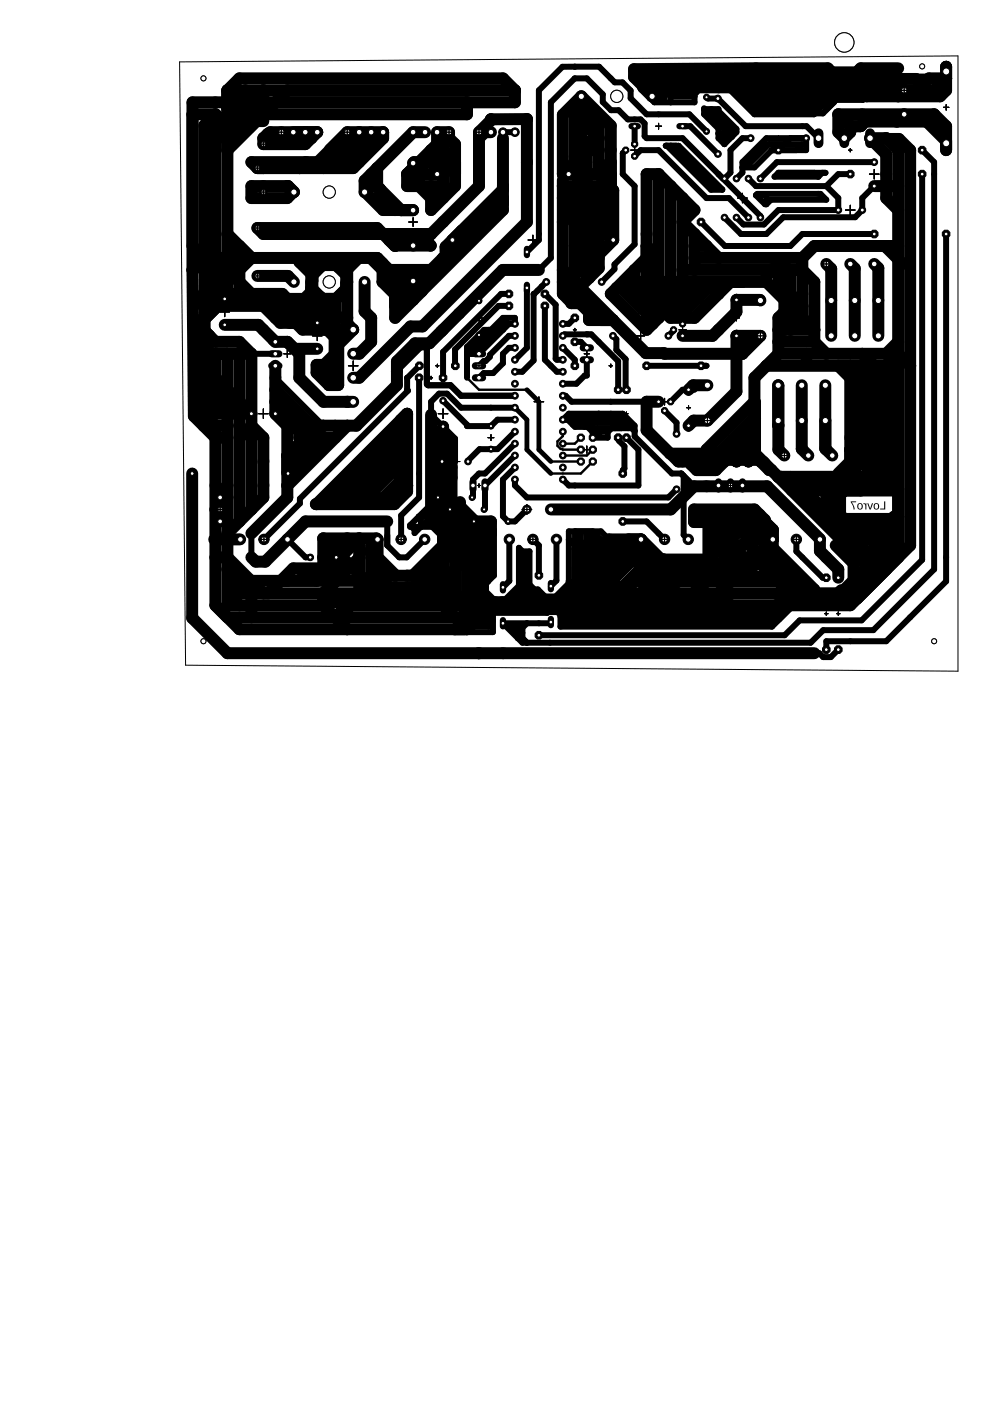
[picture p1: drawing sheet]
<svg xmlns="http://www.w3.org/2000/svg" width="210mm" height="297mm" viewBox="0 0 210 297" stroke-linecap="round" stroke-linejoin="round" font-family="sans-serif">
<g fill="none" stroke="#000" stroke-width=".21">
<path d="M130.8 19.4v2M178 19.2h2M179 18.1v2.1M190.7 19.2h2M191.7 18.1v2.1M54.2 35.6h.8M54.6 35.2v.9M55.4 30.6h.9M55.8 30.2v.8M58.6 28h2.1M59.6 27v2M69.8 39.7v2"/>
<path d="M72.6 28h2M73.6 27v2M94.3 28h1.9M95.2 27.1v1.9M100.5 28h2.1M101.6 27v2M105.9 36.9h1.5M106.6 36.2v1.5M129.8 20.4h2M133.7 31.8h1.7M134.6 31v1.7M139 26.8h1.3"/>
<path d="M139.6 26.1v1.3M148.9 24.2h1.8M149.8 23.3v1.9M151.2 26.8h2M152.2 25.8v1.9M164.5 29.3h1M165 28.8v1M179.9 31.8h.7M180.3 31.5v.7M184.3 36.9h2.1M185.4 35.9v2M187.5 36.9h.7"/>
<path d="M187.9 36.6v.7M200 22.8h1.2M200.6 22.2v1.1M54.1 48.3h1M54.3 58.5h.6M54.6 47.9v1M54.6 58.2v.6M55.4 40.7h.9M55.8 40.3v.8M68.8 40.7h2M68.8 59.8h2M69.8 58.8v2"/>
<path d="M86.7 47.1h1.8M87.6 46.2v1.8M111.1 57.2h1.2M111.7 56.6v1.3M112 50.9h2M113 49.9v2M121.2 59.8h1M121.7 59.3v1M156.4 42h2M157.4 41v2M174.3 56h1.8M175.2 55.1v1.7"/>
<path d="M179.3 44.5h2M180.3 43.5v2.1M192.6 49.6h.7M193 49.3v.7M46.6 66.1h2.1M47.6 65.1v2M60.2 75h1.5M60.9 74.3v1.5M66.3 71.2h2M67.3 70.2v2M73.9 77.6h2M74.9 76.5v2.1"/>
<path d="M91.4 79.8v.6M92.4 77.6h.7M92.7 77.2v.7M100.9 67.4h1.3M101 77.6h1.1M101.6 66.7v1.4M101.6 77v1.1M111.4 62.3h.7M111.4 64.9h.7M111.7 62v.7M111.7 64.5v.7M121.6 69.9h.6"/>
<path d="M121.9 69.6v.7M123.9 75h1.1M124.4 74.5v1.1M129.1 77.6h.7M129.5 77.2v.7M135 71.2h1.7M135.8 70.3v1.8M144 69.9h1.5M144.7 69.2v1.5M148.3 62.3h.7M148.6 62v.7M155.5 67.4h1.3"/>
<path d="M156.1 66.8v1.2M160.2 71.2h2M161.2 70.2v2M54.8 87.7h2.1M55.8 86.7v2M91.1 80.1h.6M92.9 87.7h2.1M93.9 86.7v2M95.5 97.9h2M96.5 96.8v2.1M103.5 92.8h1.2M104.1 92.2v1.2"/>
<path d="M113.2 85.2h2.1M114.3 84.2v2M123.7 95.3h1.5M124.4 94.6v1.5M130.7 87.7h.7M131.1 87.4v.7M132.5 87.7h.7M132.8 87.4v.7M140.2 85.2h1.4M140.9 84.5v1.4M142.7 97.9h1.5M143.4 97.1v1.5"/>
<path d="M145.6 86.4h.8M146 86v.8M149 89.2h2M150 88.2v2M165.3 96.6h2M166.3 95.6v2M46.1 108h1.1M46.7 107.5v1M50.6 100.4h.7M50.9 100.1v.7M54.9 114.4h2.1M56 113.3v2.1"/>
<path d="M67.5 118.2h2.1M68.5 117.2v2M84 114.4h2.1M85 113.3v2.1M96.2 105.5h.6M96.5 105.2v.6M98.7 108h.6M99 107.7v.6M101.2 102.9h.7M101.6 102.6v.7M103.7 110.6h.8M104.1 110.1v.9"/>
<path d="M110.7 108h2M111.7 107v2M112 114.4h2M113 113.3v2.1M131.7 105.5h.7M132 105.1v.7M139.9 114.4h2M140.9 113.3v2.1M152.3 102.9l-.1 .2h-2.4M154.2 102.9h1.4M154.9 102.2v1.5M167.8 114.4h2.1"/>
<path d="M168.8 113.3v2.1M106.2 128.3h.9M106.6 127.9v.9M113.9 128.3h.7M114.3 128v.7M116.4 128.1h.7M116.8 127.7v.7M174.9 130.1h.7M175.2 129.8v.7M177.4 130.1h.7M177.7 129.8v.7"/>
</g>
<path d="M187.5 106.3v1.5h-.9v.2h1.1v-1.7zM185.4 106.8a.67 .67 0 0 0-.1 1 .67 .67 0 0 0 1-.1 .66 .66 0 0 0 0-.9 .66 .66 0 0 0-.9 0zM185.5 107l.1-.1a.49 .49 0 0 1 .6 .5 .49 .49 0 0 1-.6 .5l-.1-.3zM183.9 106.7l.5 1.3h.2l.5-1.3h-.2l-.4 1.1-.4-1.1zM183.1 106.7v.2h.2l.2 .2v.9h.2v-1.3h-.2v.3l-.1-.3zM181.9 106.8a.67 .67 0 0 0 0 1 .67 .67 0 0 0 1-.1 .66 .66 0 0 0-.1-.9 .66 .66 0 0 0-.9 0zM182.1 107l.1-.1a.49 .49 0 0 1 .5 .5 .49 .49 0 0 1-.5 .5l-.2-.3zM180.4 106.3l.5 1.1 .1 .6h.2l-.1-.7-.5-.8h.9v-.2z" fill="#000"/>
<g fill="none" stroke="#000" stroke-width="1.3">
<path d="M121.9 14.1v.1M121.9 14.1h5.1l3.3 3.4h1.7l1.7 1.7v1.6l3.4 3.4h9.1l3.6 3.7M121.9 14.1l-2.6 .1-5 5v31.7l-2.6 2.5M137.1 19.2l1.2 1.2v.8l.4 .5h8.6v-2.5h7.6l5.1 5h12.6l3.6-3.5M142.2 19.2v2.5M172.2 18.3l1.9 1.9h4.1M178.1 19.2l-1.3 1.2v1.3l-2.3 2.3h-4.5l-2.5-2.5M178.1 19.1v.1M178.1 19.1h2.2M179.3 19.2l-1.1 1M109.2 28h-2.6v1.3M132.7 31.8l-.7 .7v4.4l2.6 2.6v12.3l-4.3 4.3v1l-2.7 2.7"/>
<path d="M134.6 33.1l1.2-1.3h3.8l10.2 10.2h4.8l4.1 4.1M134.6 26.8v3.8M141.2 30.9h2.7l9.2 9.3h-2.4l-9.3-9.3M142.2 20.4h5.1M142.3 30.9l8.4 8.6h1.3l-8.6-8.6M144.7 26.8h1.6l5.9 5.8M149.3 22.9v1.3l3 3.1v2l1.3 1.3M149.8 20.6l.3 .3h2.1l5.9 5.9h12.9l2.5 2.5M150.8 23.1l4.4 4.4v1.5M153.6 30.6h.1M154.3 28.2l-2 .1 1.1 1h.9M154.3 28.2l-5-5.1h3v.4l3.8 3.8v.7l-.9 1"/>
<path d="M154.3 28.2v1.1M155.2 29l-1.6 1.6M155.2 29h-.6l-.3 .3M158.7 37.9l1.6 1.6h14.9M159.2 29.3h-1.8l-2.5 2.5v4.8l-1.3 1.3h-.3M163.1 30.6l-4.4 4.3M167.6 29.3l-2.6 2.5M168.8 31.8l1.3-1.2h-7.8l-4.9 4.9h2.6l3.6-3.7h7.3v-2.5h-8.4l-5.1 5.1v2.2l-1.3 1.3M172.7 36.6l.8 .9M174.3 36.6l-.8 .9M175 36.6h-10l-.8 .9h9.3M175.2 39.5l2.5 2.5v2.5h-12.7l-3 3.1h-4.4l-1.5-1.5"/>
<path d="M177.2 21.2l-2 2M178.2 20.2l-1 1M178.2 20.2l.3 .2h5.2l-.7 .8h-5.8M180.3 36.9h-2.6l-2.5 2.6M185.4 39.5l-2.6 2.5v2.5l-1.5 1.6h-15.2l-3.6 3.5h-5.4l-3.5-3.5M185.4 34.4h-20.7l-3.5 3.5M195.5 36.9v81.8l-12.8 12.8h-13.2l-3.1 3.2h-52.1M195.5 31.8l2.6 2.6v86.3l-12.9 12.9h-10.7l-2.6 2.7h-61.1l-4.2-4.2h9.9l.3-.2M115.8 59.8l-2.7 2.5v14.1l-2.4 2.4h-1.5M148.6 47.1l5.1 5.1h13.9l2.5-2.6h15.3M160.3 41.4l1.9 1.9h.3M160.3 41.4l.3-.3h13.3l1.3 1.3h-11.8"/>
<path d="M160.3 41.4h2.2v1.9M161.2 46.1v-.3l-16.5-16.5h-7.6l-.4-.4v-2.7l-.9-.9h-2.7l-1.9-1.9h-1.7l-1.7-1.8v-1.6l-3.4-3.4h-2.5l-5.1 5.1v33l-2.5 2.5h-7.7l-9.3 9.3M163.4 42.4l-.9 .9M163.4 42.4h.1M200.6 49.6v73.7l-12.7 12.7h-12.7v1.7M53.3 75h5.1M87.6 61.6l-3.3 3.3h-.5M88.9 77.6l-2.6 2.5v2.5l.2 .2-22.9 22.9v1l-7.6 7.7M90.5 73.7v7.7l.2 .3h4.8l2.2 2.2h11.5M90.5 73.7h-1.3l-5 5M93.5 70.3v.3l-3 3.1M100.1 63.8h1.5"/>
<path d="M101.6 72.5l-2.6 2.5h2.6M101.6 71v4M103.7 69.9l-1.5 1.6v1.5M104.1 69.9l2.5-2.5h2.6v1.3h-1.3l-6.3 6.3M106.6 69.9h-4l-3.6 3.7v6.5M107.4 67.9v.8h-.9l-6.3 6.3M107.9 64.9h-2.2l-9.2 9.2v3.5M107.9 62.3h-1.7l-12.3 12.3v5.5M109.2 73.7h-1.3l-1.3 1.3v2l-2 2.1h-2l-1 1M109.2 71.2h-1.3l-4 4v.4l-.9 1h-.4l-1 1M111.7 61v12.7l-2.5 2.6M114.9 60.7h.1"/>
<path d="M115.5 64.9v11.4l2.6 2.5h1.2M115.5 62.3l2.3 2.3v11.5l.3 .2h1.2M119.3 73.7l2.6 2.6v1.3M119.3 71.2l.4-.3h5.7l5.7 5.7v6M121.9 67.4l-1.3 1.3h-1.3M121.9 72.5h1.2l1.3 1.2M124.4 76.3v3.3h-.4l-1.8 1.8h-2.9M130 71.2l.7 .7v2.3l2 2v6.3l.1 .1M130.8 61l5 5.1h1.3M137.1 77.6h12.7M142.8 69.9v.2l-1.1 1.1M144.7 67.4v1.3"/>
<path d="M58.4 80.1l10.1 10.2h2.6M88.9 80.1v25.4l-3.9 3.8v5.1M93.9 85l5.1 5v.3h5.1M104.1 90.3h.1M109.2 99.1l-2.6 2.6v7.8l1.1 1.1h1.5l2.5-2.6M109.2 86.4h-11.5l-2.9-2.9h-1.7l-1.7 1.7v2.7l5.1 5.1v4.9h-2.8M109.2 94.1l-6.4 6.3h-1.2l-1.3 1.3v3.6l-.2 .2M109.2 89h-3.7l-1.4 1.3M109.2 91.5l-3.7 3.7h-3.8l-2.5 2.5v.2M109.2 96.6l-6.4 6.3v4.9l-.2 .2M119.3 84.1v-.2h.6l1.3 1.3h15.9M125.7 91.6l-1.1-1.1h-2.7l-1.5-1.5h-1.1l1.3-1.3h11.4l2.6 2.6v2.2l7.9 7.9h1.9"/>
<path d="M127 87.7l-1.3 1.3v3.8h3.1v-1.2l.9-.8M131.1 92.8l.1 .1v.6l1.2 1.1v4.7l-.4 .4v.7M131.7 90.8l1.1-1.1h-10.7l-1-1h10.8l2.7 2.7M132.8 92.8l2.6 2.5v7.6h-14.8l-1.3-1.2M134 90.8h-7.4v1.5l.8-.8h.6M140.9 87.1l2.5 2.5v2.4M147.3 82.6h-2.6l-2.5 2.6M48.2 114.4h2.8M51 114.4h.1M53.3 113.1v5.1M61 114.4l3.8 3.8h1M80.1 114.4l-3.9 3.8"/>
<path d="M82.1 110.6v5l2.5 2.6h1.6l3.8-3.8M87 111.4l.9 .9v.7l3.5-3.5h-2.6l.4 .5v1.7M89.6 111.3h5.1l-.4 .4h-7.3v-.3M92.9 105.5l-5.9 5.9M100.3 117.8l3.8-3.9v8.2l-.7 .7M100.3 117.8l.7 .7v6.6l.7 .7M101.7 116.4v9.4h-.7l-.7-.7M102.6 115.4l.8 .9v7M104.1 113.1l.6-.6v9.5l-1.7 1.7v2.8h-2.7v-8.7M108 114.4v8.8l-1.4 1.3M109.2 101.7v1.2l2.5 2.6h30l1.7-1.8M113 114.4l1.3 1.2v6.4"/>
<path d="M118 114.4v8.7l-1.2 1.2M120.6 114.4l2.3 2.3M121.9 112.6v1.8l1.3 1.2M122.9 116.7l1.5 1.5h.9l3.8-3.8-1.7-1.8h-6.8v12.3l1.2-1.2v-7.3l1.9 1.9v.7M123.2 115.6l1.2 1.2v4.8l-3.4 3.4 .9-.9v-3.9h1.4l-.3-.2-.1-3.3M123.2 115.6h.3M123.2 113.1v2.5M125.5 113.5l-.9 .9v2.3h-1.7M125.7 112.6l.8 .9M126.5 113.5h-2.1v1.2l-.9 .9M126.5 113.5l.9 .9-1.7 1.7v1.7l-2.2-2.2M126.5 113.5v.5l-1.1 1.1h-1.5l-.4 .5"/>
<path d="M132 110.6h5.1l3.8 3.8M144.4 100.4l.5 .5v2M144.4 100.4l2.7 2.7M144.4 100.4l1.7 1.6v1.1M144.9 103.1v10.3l1 1M147.2 109.3l.2-.2h13.7l-5.9 5.9v4.7l-1 1h5.8l3-3v-.8M168.8 114.4v2.5l5.6 5.6h.8M53.3 125.8v5.1M97.6 125.8v1.9M99 133.4l-.6 .6M103 125.8l-.4-.5v-9l-.9 .9v9.3M103 125.4l2 2v.3"/>
<path d="M103.1 131.5l-.8 .8M105.7 128.7l-1.2 1.2v4.1h-8.3M109.8 133.9l-1.1-1.1h1.1v2.5h1M110.8 135.3l.9 1M111.2 124.8v-7.3h-.4v6.5l-.8 .8h2.4l1.7 1.7h-4.9v-.8h4.9l1.4 1.5v-.7M111.7 132.1l-.9 1v2.2M115.5 126.5l-1.5-1.5h-.7l-1-1.1v-7h-1.5l-.8-.8v8.1l-3.5 3.5h.5l.8-.9M118.2 129.8l.6 .6v2.5h44.9l3.8-4-2.9 2.9h-45.3v-1.4M119.3 130.4h13.7l.5 .5h-13.7zM120.6 124.6l-1.9 1.9h-3.2M120.6 123.7l-3.5 3.5M123.3 128.3l-1.5 1.5h-5.6l-.2 .1h-13v.3l.6 .6v2h-4l1.4-1.3h2.6"/>
<path d="M177.7 137.7l-1.6 1.6h-1.6l-.8-.8h-1"/>
</g>
<g fill="none" stroke="#000" stroke-width="2.5">
<path d="M48.2 19.2v35.5M48.2 19.2h61M48.2 19.2l3.8 3.8M48.2 19.2l2.6-2.6h55.8l2.6 2.6M52 19.2v3.8M60.9 19.2l-12.7 12.6M109.2 19.2v2.5h-55.9M141.5 17.1l-3.2 3.3M147.3 19.2h-8.1l-2.8-2.9h52.5l2.8 2.9-1.3 1.2M174.1 18.3l-1.4 1.4v2.8l-.3 .3M178.1 19.1v.1M178.1 19.2l-.5 .4h-2.9l-2 2.1"/>
<path d="M182.5 19.1v.1M190.4 16.7v1.2h-48.2M190.4 16.7l.1 .1M190.4 14.5h-7.9l-.9 .8h-5.2l-.9-.8-41.1 .2v1.6l3.9 4.1M200.6 16.6l-2.5 2.6-20-.1M200.6 16.6h-3.6l-.3 .3-6.3-.2M200.6 16.6h.1M200.6 14.2v5l-1.3 1.2h-15.6l-1.2-1.3M40.8 24.2h4.9M45.7 24.2l-2.4 2.4v28.1M48.2 23h3.8M52 23l3.8-3.8v3l-7.6 7.6-2.5-2.5v27.4"/>
<path d="M52 23l-3.8 3.8-2.5-2.6M53.3 39.5h7.7l1.3 1.2-1.4 1.3h-7.6zM55.8 29.3l1.5-1.3h10l-2.6 2.6h-8.9zM55.8 25.7h-1.4l-4-4h-9.6v35.5M64.7 28l1.3 1.3h-10.2M64.9 34.4l-1.3 1.2M69.8 33.1h5.1M76.2 29.3l-2.6 2.5-.1-.1M76.2 28l-3.7 3.7h-2.4l-2.7 2.7M80 35.6v3.9M81.2 28l-1.2 1.3h-6.4l.7 .6M81.2 28v1.3l-6.3 6.3h-20.3l-1.3-1.2h20.3l5.1-5.1"/>
<path d="M81.2 28h-7.6l-3.6 3.7M86.3 36.9v2.6h7.6M88.1 35.1h1.5l5.6-5.6v-1.5h-2.5v2.6l-6.4 6.3M88.9 36.9v2.6l2.5 2.5 2.5-2.5M90.1 28h-2.5l-10.3 10.3v2.4l3.9 3.8 6.4 .1h-2.6l-5.1-5.1h-1.2M90.1 34.6h-2.5l.2-.2h3.6l1.3 1.3v1.2h-6.4M91.4 31.8l2.5 2.6M95.2 29.3l1.3 1.3v8.9l-5.1 5v-5M96.5 34.4l-2.6-2.6v7.7M99 21.7v2.5h-43.2M104.1 25.3v.2l-2.5 2.5v11.5l-11.5 11.4M104.1 28h-1.3l-1.2 1.3"/>
<path d="M104.1 25.3h.1M106.6 29.3v15.2l-22.8 22.9v-5.1M111.7 25.3v21.8l-22.1 22.1h-2.6l-10.8 10.9h-1.3M111.7 34.4h.1M111.7 25.3h-7.6M111.7 25.3h.1M119.3 36.9h7.7M119.3 38.2v24.1l1.8 2h1.9l1.9 1.9v1.7h5.1M121.9 39.5h-2.6l5.1 5M121.9 39.5l5.1 5M123.3 20.4v17.7l-1.4 1.4M123.3 20.4l-4 3.9v12.6"/>
<path d="M123.3 20.4l6.2 6.2v23M124.4 24.2v2.6l2.6 2.5h-1.2M124.4 24.2h-2.5v10.2l-2.6 2.5M124.4 24.2l2.6 2.6v10.1M125.8 29.3v2.4M125.8 29.3l-3.9 3.9M127 31.8h-2.6v7.7h5.1l-2.5-2.6M127 39.5v7.6h2.5M127 34.4l2.5 2.5M129.5 39.8l.5 .6v10.5l-3 3.1v2.9l-4 4M138.3 20.4h2.1M139.6 36.9v22.9l-2.5 2.5 5.1 5.1h5.1l7.6-7.6"/>
<path d="M139.6 36.9l7.7 7.6-2.6 2.6 7.6 7.6M139.6 36.9h-2.5v22.9M142.2 39.5v27M174.1 20.2l-1.1-1h-16.9l3.7 3.7h12.9l-2.2-2.2h-12.2M177.7 24.2v3.8l1.3 1.3 1.3-1.3v-1.2M177.7 24.2h20.4M177.7 24.2l2.6 2.6M180.3 26.8h2.2M182.6 26.6l-.1 .2M185.4 39.5h5M187.9 29.3l.1 .2h2.6l2.4 2.3v83.8l-12.7 12.7h-25.4l-2.6-2.5M187.9 29.3h-3.4l3.4 3.4v9.3l2.5 2.5"/>
<path d="M187.9 29.3l2.5 2.5v43.2M191.7 24.2l-1.6 1.6M196.5 25.8h-13l-1 1M196.5 25.8l4.1 4.1M198.1 24.2l2.5 2.6v5M198.1 24.2l-1.6 1.6M40.8 57.2v.1M40.8 57.2l.3 31 4.6 4.6h2.5M40.8 52.2l2.5 2.5M43.3 54.7h36.7l2.7 2.7h9.7l2.6-2.7h-1.1M43.3 54.7l-2.5 2.5M48.2 49.6l5.1 5.1-10.2 10.2-1.2-1.3 6.3-6.4v5.1"/>
<path d="M50.8 57.2h-5.1v5.1M50.8 52.2h-1.3v6.3l3.8 3.8M50.8 57.2l-1.3-1.2h-5.1l-1.3 1.2 .3 .3v12.7l1 1M50.8 57.2v5.1M54.6 58.5h6.4l1.3 1.3M63.5 54.7v.8l2.7 2.8M66 54.7v6.7l.2 .3M66.2 58.3v3.4M66.2 59.5l-.2 .3M71.7 56.2h-3.4l-2.1 2.1M71.7 56.2v.4l1.7 1.7v3M73.2 54.7l-1.5 1.5"/>
<path d="M73.6 59.8l-.2 .2M76 54.7l-2.4 2.4v11.5l1.3 1.3M77.3 59.8v6.2l1.4 1.4v5.1l-2.5 2.5h-1.3M78.6 54.7l5.1 5.1M80.6 40.1v1.2l3.2 3.2M81.1 59.8l2.7 2.6M81.1 55.8v4M81.2 57.2h10.2M83.8 49.6l-1.3 1.3M86.3 59.8l-2.5 2.5M86.3 49.6l-2.5 2.6-3.8-3.9h-25.4l1.2 1.3h35.6M87.1 59.6h.5"/>
<path d="M87.6 59.6l.7 .7h1.1M87.6 59.6v4M87.6 59.6l-3.8 3.8M88.9 49.6l2.4 2.5h-7.6M93.9 54.7l-5 5.1h-7.8M93.9 54.7v1.1l-4.5 4.5M97.9 48.9h2.9M100.8 48.9l-11.4 11.4M106.6 43.1l-5.8 5.8M106.6 40.2l-12.1 12.1v2.9M114.3 57.2h-7.7l-15.6 15.6h-3l-3.8 3.8v5l-8.6 8.7h-14.7M119.3 42l7.7 7.6h2.5"/>
<path d="M119.3 57.2l10.7 10.7M119.3 59.8l8.1 8.1M121.9 44.5l-2.6 2.6M123.8 40.1l3.2 3.2 2.5-2.5M123.8 50.2l-1.9 2h3.8l1.3-1.3h-1.3l-3.8-3.8v12.7M123.8 49v8.7l1.1 1.2v-6.7M124.4 44.5l5.1 5.1M129.5 42l-5.1 5.1v-2.6M134.6 57.2v2.6h27.9l10.2 10.1h-7.7M134.6 57.2l-3.8 3.8M137.1 54.7l-2.5 2.5M137.1 52.2l1.3 1.2v15.3"/>
<path d="M144.7 57.2h20.3v2.6l5.1 5.1-2.5 2.5 1.2 1.3-1.2 1.2M144.7 42v17.8M147.3 54.7h22.8M147.3 52.2h2.5M147.3 49.6v7.6M151.4 59.8l-6.7 6.7M162.5 58.5l2.7-2.7h1.1v14.1M170.1 54.7v12.7M175.2 56l1 1v14.2M180.3 56l.9 .9v14.3M185.4 56l.8 .8v14.4M187.9 52.2v.2l3.5 3.6"/>
<path d="M190.4 52.2h-17.7l-2.6 2.5M42.4 69.9h.7l2.6 2.6h5.1l2.5 2.5M42.4 75h10.9M42.4 72.5l2.6 2.5M42.4 76.8l3.3 3.3M43.1 75l1.3 1.3v2.5M45.7 75v5.1M46.2 64.9h9.6l3.6 3.6h7.9M47.6 68.9h7.2l3.6 3.6h2.5l2.6 2.5v5.1l5.1 5.1h6.3M48.2 62.3l-5.8 5.8v18.9l.7 .7M48.2 75v7.6M48.2 62.3h11.7l1 1.1"/>
<path d="M50.8 75v10.2M53.3 75v15.3l2.5 2.5v12.7l-7.6 7.6M58.4 77.6v10.1l2.5 2.6M62.4 74h4.9M62.7 68.5l1.5 1.4h10.7M64.5 63.4h-16.9l-5.2 5.2M64.5 63.4l3 2.9M66 61l2.3 2.4h3l2.1-2.1M66.2 61.7l-1.7 1.7M66.2 61.7l5.8 5.7h1.6M67.3 68.5l1.4 1.4M67.5 66.3h.7l3.5 3.6"/>
<path d="M67.5 66.3l-.2 .2v2M69.4 69.9l1.6 1.6v3.6l-2.3 2.3h-1.6v1.6l2.6 2.6M69.7 77.4v4.2M69.8 66.1h-10.2l-1.2-1.2h5.3l3.6 3.6M73.4 61.3l-2.3 2.3v3.8l-2.6-2.5v-1.5M74.9 69.9l-3.2 3.2v8.5h-2M83.8 62.3h1.1M130 67.9l6.9 7h3.9l.1 .1h16.5M130.8 61l-1.3 1.3 7.6 7.6 3.8-3.8M130.8 61h20.3l1.2 1.3M132 61l5.1 5.1M134.6 61l2.5 2.6v3.8h2.5"/>
<path d="M137.9 63.1h10.2M139.6 64.9h5.1M141.3 66.5h3.4M144.7 66.5v.9M156.1 71.2h5.1l-3.8 3.8M156.1 71.2l1.3 1.3v2.5M156.1 71.2v11.8l-6.1 6.2h-2.9l-1.1 1.1M161.2 63.7l-.1-.1h-5v2.5l-5 5.1h-6.4M162.5 77.6h25.4l-1.5 1.4v23.6h2v-24.3M165 75h25.4M165 72.5h7.7M165 75l-5 5.1v5.1"/>
<path d="M167.6 62.3v-5.1h2.5l2.6 2.6v12.7M167.6 64.9l-2.6 2.5v7.6M171 75v.9M172.7 72.5l2.5 2.5M177.7 77.6l2.6 2.5M182.1 79.4l-1.8-1.8v22.8M182.1 79.4v14.1l-1.8 1.8 2.5 2.6-3.2 3.2M182.1 79.4l1.8 1.8M182.8 75l2.6 2.6v23.6l-1.5 1.4M183.9 77.6v25M190.4 75l2.6 2.6M190.4 72.5l-2.5 2.5 2.5 2.6v40.6"/>
<path d="M42.4 80.1h.7l5.1 5.1M42.4 84.4l3.3 3.3M43.1 87.7l2.6 2.6M45.7 80.1l7.6 7.6h-10.2M45.7 90.3v38l5.1 5.1h48.2M45.7 80.1l-2.6 2.5 3.8 3.8 1.3-1.2M45.7 90.3h2.5M48.2 87.7v40.6h20.3l2.6 2.6M48.2 85.2l2.6 2.5v22.9M50.8 90.3l2.5 2.5v15.2M58.4 85.2l5.1 5.1M58.4 82.6l7.6 7.7-2.5 2.5v-1.3l-1.3-1.2"/>
<path d="M60.9 90.3v15.2l-7.6 7.6M67.3 90.3l-6.4 6.3h1.3l6.3-6.3M71.1 92.8h-2.4l-7.6 7.6-.2-.2M73.6 85.2h.1M73.6 90.3l-12.7 12.6M84.8 98.5h.1M84.8 98.5v3.6l-3.6 3.5h-1.3M85 92.5h-.9l-13 13h1.4l12.5-12.5M85 89v6.9l-9.7 9.7v.2h2.1l7.4-7.3M91.4 87.9v22.7l2.5 2.5M93.9 90.4v30.3l-3.8 3.8h-11.2l-10.4-10.3M93.9 92.8l1.8 1.8"/>
<path d="M94.8 93.7h.9v22.3M95.7 96.7l-1.1 1.2 1.1 1.1M139.6 85.2h-2.5v6l5 5h18M142.2 96.2l1.6 1.7h9.8l.4-.4M150 81.7h-3l-1 .9M154 97.5l-2.2 2.2h-4.1l-1.2-1.3v-.5M154 97.5h1.8l.3 .3 .4-.3h1.8l.4 .3 .3-.3h1.9l2.2 2.2h.5M155.4 93.3l2.9 2.9v-5.7l1.8-1.8h-.3l-7.5 7.5M160 85.2l-10.2 10.1v.9M160 85.2l.1 .1v10.9M160.1 96.2l4.9 4.9M161.3 97.9h.5"/>
<path d="M165 90.3v-8.6v13.6l1.3 1.3M170 81.7v13.5l1.4 1.4M175 81.7v13.4l1.5 1.5M183.9 94.7l-3.1 3.2h-.5l-2.6 2.5M40.7 100.4v30.6l7.5 7.5h124.5M45.4 114.4h5.4M45.7 118.2h2.5l7.6 7.6M48.2 102.9l-1.5 1.6v6.1M48.2 105.5l-2.5 2.5M67 106.9h16.6l2.7-2.7v-16.5l-19.2 19.2M68.5 114.2v6.3h-6.3l-5.3 5.3M68.5 114.2h11.3l.3 .2"/>
<path d="M72.3 118v4l-3.8 3.8v1.2l.7 .7h82.5l.6 .6M73.6 114.2l-4 4h-1.1M76.2 118.2l-7.6 7.6M80.1 118.2l3.7 3.7v.2M80.1 114.4v7.7M80.1 114.4l-1.4 1.3v10.1M82.1 110.6h-17.3l-8.6 8.5h-2l-.9-.9M86.3 103l-2.7 2.6M92.9 105.5v4l3.6 3.6M93.9 116l2.4 2.4M93.9 115.6l-6.4 6.5M93.9 118.2l-5 5.1"/>
<path d="M96.3 118.4l1.2 1.3M96.3 118.4l.2 .2v7.2l-2.6-2.5M97.5 119.7l-6.1 6.1M97.5 106.4v13.3M97.5 107.4l5.8 5.7h.8M101.2 112.1l-1 1.1 1.3 1.4 1.5-1.5M104.1 113.1l-3 3h-2.3l-1.3 1.2M104.1 113.1v-2.5h-3.6l-1.5 1.4v15.7M116.8 108h25.4l4.9-4.9h15.5l11.2 11.2M133.3 114.4l-11.4 11.4v-1.7l8.4-8.3-9.9 10M135.6 119.5v1.4l-3.6 3.5h-3.8M135.9 114.4l-11.4 11.4"/>
<path d="M135.9 114.4h-6.8l-2.6 2.6v2l-1.2 1.2h-2l-.5 .5M135.9 114.4l4.3 4.2M138.3 119.5l-2.7 2.7M138.3 119.5h25.6M138.3 119.5v6.3l-2.7-2.7M139.2 118.6l-.9 .9M150.2 118.6h-13.2l-1.4-1.4-7.2 7.2M152.2 112.7l-2-2v7.9M152.2 112.7h8M152.2 112.7v3.9M152.2 112.7l3 3M155.2 115.7h2.1"/>
<path d="M155.2 115.7l-1.5 1.5v1.9h7.2l6.7 6.7M156.1 112.7l-5.9 5.9M158.7 114.4h5.2M158.7 114.4l.8 .8v3.5h-1.3l-3-3M160.2 112.7l-12.9 12.9v.2l11.4-11.4M162.2 110.7v-.5l-2.2-2.2h-12.8v2.7h13l3.7 3.7M162.2 110.7l-2 2M162.2 110.7l1.7 1.6v7.2M163.9 114.4l-11.5 11.4M163.9 116.2l8.8 8.8v.8M163.9 119.5l6.2 6.3M165 101.1h17.5l1.4 1.5"/>
<path d="M165 101.1l18.6 18.6h.8M167.6 101.1l2.8 2.9h19.6l.4-.4M171.6 104v.9l13.8 13.8M173.7 107h2.4M173.8 114.4v2.4l3.9 3.9v1.8M177.1 104v2M177.2 115.6l3.8 3.8v3.7M178.1 106.8l-2.9-2.8v2.2l2.9 2.9M178.6 104v.4l-.5 .5v4.3l.8 .8h10.2l.5-.5h.8M179.1 110l.5 .6M179.6 110.6l3.6 3.5v.2l-3.6-3.5zM181 112.4v1.9h4.4"/>
<path d="M183.2 111.4h4.7l1 1M183.9 102.6l-1.4 1.4M183.9 102.6h-14.6l-1.4 1.4M184.3 111.4l4 3.9v-1.2l.6-.6v-1.1M185.4 114.2v4.5M185.4 118.7l-6.5 6.5h-.5l-.7 .6M188.9 112.4h-5.1l2.9 2.9v1.9h2.2l1.5-1.6M48.2 130.9h22.9M48.2 120.7l5.1 5.1v5.1M49.5 127.1l1.3-1.3h44.4l2.9 2.9h6.6M49.5 122v5.1M49.5 127.1l1.3 1.2"/>
<path d="M63.5 120.7h7.6v2.4M71.1 130.9l2.5 2.5M73.6 128.3l-2.5 2.6M73.6 128.3h78.7M73.6 128.3v2.6h28l-2.6 2.5M76.2 123.3l-22.8-.2-1.4 1.4M78.7 123.3l2.5 2.5M80.1 121.9l-3.9 3.9v-11.6l-9 8.9M80.1 122.1l3.7 3.7M80.1 122.1h7.6l11.3 11.3M101.5 138.5h.1M129.5 125.8l5.1 5.1"/>
<path d="M134.6 130.9h17.7M135.6 122.2l-3.6 3.6M135.6 122.2v.9M135.6 123.1h29.3M137.1 128.3l-2.5 2.6M144.7 122.2l-2.5 2.6v1M149.8 128.3l2.5 2.6M152.3 128.3v2.6M152.3 120.7h-13.7l-1.5 1.5M163 121.2v1.9l.9-.9h-28.3M165 123.3h-22.8l-2.6 2.5M168.7 126.9l-4 4h-9.8l-2.6-2.6"/>
<path d="M181.7 126.9h-15.6l-2.6 2.6h-42.5M187.9 120.7v-2.5l-7.6 7.6h-60.1"/>
</g>
<path d="M99 80.1l2.6 2.5h10.1M116.8 97.9h6.3M119.3 91.5v1l-1.1 1.1v.9l.7 .7 .4 .1h3.8M123.1 92.8l-1.2 1.3h-2.6M125.7 97.9l-2.6 2.5h-6.3M125.7 95.3l-1.3 1.3h-5.1" fill="none" stroke="#000" stroke-width=".51"/>
<path d="M109.2 86.4l2.5 2.6v6.3l5.1 5.1M111.7 82.6l2.6 2.6v10.1l2.5 2.6" fill="none" stroke="#000" stroke-width="1"/>
<circle cx="55.8" cy="40.7" r=".83" fill="#000" stroke="#000" stroke-width=".21"/>
<circle cx="55.8" cy="40.7" r=".51" fill="#fff" stroke="#000" stroke-width=".21"/>
<path d="M54.2 35.6h.8M54.6 35.2v.9" fill="none" stroke="#000" stroke-width=".21"/>
<circle cx="54.6" cy="35.6" r=".83" fill="#000" stroke="#000" stroke-width=".21"/>
<circle cx="54.6" cy="35.6" r=".51" fill="#fff" stroke="#000" stroke-width=".21"/>
<path d="M55.4 30.6h.9M55.8 30.2v.8" fill="none" stroke="#000" stroke-width=".21"/>
<circle cx="55.8" cy="30.6" r=".83" fill="#000" stroke="#000" stroke-width=".21"/>
<circle cx="55.8" cy="30.6" r=".51" fill="#fff" stroke="#000" stroke-width=".21"/>
<path d="M54.3 58.5h.6M54.6 58.2v.6" fill="none" stroke="#000" stroke-width=".21"/>
<circle cx="54.6" cy="58.5" r=".83" fill="#000" stroke="#000" stroke-width=".21"/>
<circle cx="54.6" cy="58.5" r=".51" fill="#fff" stroke="#000" stroke-width=".21"/>
<path d="M54.8 87.7h2.1M55.8 86.7v2" fill="none" stroke="#000" stroke-width=".21"/>
<circle cx="58.4" cy="87.7" r=".72" fill="#000" stroke="#000" stroke-width=".21"/>
<circle cx="58.4" cy="87.7" r=".42" fill="#fff" stroke="#000" stroke-width=".21"/>
<circle cx="53.3" cy="87.7" r=".72" fill="#000" stroke="#000" stroke-width=".21"/>
<circle cx="53.3" cy="87.7" r=".42" fill="#fff" stroke="#000" stroke-width=".21"/>
<path d="M66.3 71.2h2M67.3 70.2v2" fill="none" stroke="#000" stroke-width=".21"/>
<circle cx="67.3" cy="74" r=".7" fill="#000" stroke="#000" stroke-width=".21"/>
<circle cx="67.3" cy="74" r=".4" fill="#fff" stroke="#000" stroke-width=".21"/>
<circle cx="67.3" cy="68.5" r=".7" fill="#000" stroke="#000" stroke-width=".21"/>
<circle cx="67.3" cy="68.5" r=".4" fill="#fff" stroke="#000" stroke-width=".21"/>
<path d="M112 50.9h2M113 49.9v2" fill="none" stroke="#000" stroke-width=".21"/>
<circle cx="130" cy="50.9" r=".8" fill="#000" stroke="#000" stroke-width=".21"/>
<circle cx="130" cy="50.9" r=".51" fill="#fff" stroke="#000" stroke-width=".21"/>
<circle cx="95.9" cy="50.9" r=".8" fill="#000" stroke="#000" stroke-width=".21"/>
<circle cx="95.9" cy="50.9" r=".51" fill="#fff" stroke="#000" stroke-width=".21"/>
<path d="M46.6 66.1h2.1M47.6 65.1v2" fill="none" stroke="#000" stroke-width=".21"/>
<circle cx="47.6" cy="68.9" r=".7" fill="#000" stroke="#000" stroke-width=".21"/>
<circle cx="47.6" cy="68.9" r=".4" fill="#fff" stroke="#000" stroke-width=".21"/>
<circle cx="47.6" cy="63.4" r=".7" fill="#000" stroke="#000" stroke-width=".21"/>
<circle cx="47.6" cy="63.4" r=".4" fill="#fff" stroke="#000" stroke-width=".21"/>
<path d="M73.9 77.6h2M74.9 76.5v2.1" fill="none" stroke="#000" stroke-width=".21"/>
<circle cx="74.9" cy="85.2" r="1.06" fill="#000" stroke="#000" stroke-width=".21"/>
<circle cx="74.9" cy="85.2" r=".7" fill="#fff" stroke="#000" stroke-width=".21"/>
<circle cx="74.9" cy="75" r="1.06" fill="#000" stroke="#000" stroke-width=".21"/>
<circle cx="74.9" cy="75" r=".7" fill="#fff" stroke="#000" stroke-width=".21"/>
<circle cx="74.9" cy="80.1" r="1.06" fill="#000" stroke="#000" stroke-width=".21"/>
<circle cx="74.9" cy="80.1" r=".7" fill="#fff" stroke="#000" stroke-width=".21"/>
<circle cx="74.9" cy="69.9" r="1.06" fill="#000" stroke="#000" stroke-width=".21"/>
<circle cx="74.9" cy="69.9" r=".7" fill="#fff" stroke="#000" stroke-width=".21"/>
<path d="M86.7 47.1h1.8M87.6 46.2v1.8" fill="none" stroke="#000" stroke-width=".21"/>
<circle cx="87.6" cy="34.6" r=".91" fill="#000" stroke="#000" stroke-width=".21"/>
<circle cx="87.6" cy="34.6" r=".59" fill="#fff" stroke="#000" stroke-width=".21"/>
<circle cx="87.6" cy="44.6" r=".91" fill="#000" stroke="#000" stroke-width=".21"/>
<circle cx="87.6" cy="44.6" r=".59" fill="#fff" stroke="#000" stroke-width=".21"/>
<circle cx="87.6" cy="52.1" r=".91" fill="#000" stroke="#000" stroke-width=".21"/>
<circle cx="87.6" cy="52.1" r=".59" fill="#fff" stroke="#000" stroke-width=".21"/>
<circle cx="87.6" cy="59.6" r=".91" fill="#000" stroke="#000" stroke-width=".21"/>
<circle cx="87.6" cy="59.6" r=".59" fill="#fff" stroke="#000" stroke-width=".21"/>
<path d="M155.5 67.4h1.3M156.1 66.8v1.2" fill="none" stroke="#000" stroke-width=".21"/>
<path d="M156.1 70.5v1.4" fill="none" stroke="#000" stroke-width="1.3"/>
<circle cx="156.1" cy="71.2" r=".4" fill="#fff" stroke="#000" stroke-width=".21"/>
<path d="M156.1 62.9v1.3" fill="none" stroke="#000" stroke-width="1.3"/>
<circle cx="156.1" cy="63.6" r=".4" fill="#fff" stroke="#000" stroke-width=".21"/>
<path d="M145.6 86.4h.8M146 86v.8" fill="none" stroke="#000" stroke-width=".21"/>
<path d="M146 89.6v1.3" fill="none" stroke="#000" stroke-width="1.3"/>
<circle cx="146" cy="90.3" r=".4" fill="#fff" stroke="#000" stroke-width=".21"/>
<path d="M146 82v1.3" fill="none" stroke="#000" stroke-width="1.3"/>
<circle cx="146" cy="82.6" r=".4" fill="#fff" stroke="#000" stroke-width=".21"/>
<path d="M130.8 19.4v2M129.8 20.4h2" fill="none" stroke="#000" stroke-width=".21"/>
<circle cx="123.3" cy="20.4" r=".97" fill="#000" stroke="#000" stroke-width=".21"/>
<circle cx="123.3" cy="20.4" r=".66" fill="#fff" stroke="#000" stroke-width=".21"/>
<circle cx="138.3" cy="20.4" r=".97" fill="#000" stroke="#000" stroke-width=".21"/>
<circle cx="138.3" cy="20.4" r=".66" fill="#fff" stroke="#000" stroke-width=".21"/>
<path d="M69.8 39.7v2M68.8 40.7h2" fill="none" stroke="#000" stroke-width=".21"/>
<circle cx="62.3" cy="40.7" r=".97" fill="#000" stroke="#000" stroke-width=".21"/>
<circle cx="62.3" cy="40.7" r=".66" fill="#fff" stroke="#000" stroke-width=".21"/>
<circle cx="77.3" cy="40.7" r=".97" fill="#000" stroke="#000" stroke-width=".21"/>
<circle cx="77.3" cy="40.7" r=".66" fill="#fff" stroke="#000" stroke-width=".21"/>
<path d="M68.8 59.8h2M69.8 58.8v2" fill="none" stroke="#000" stroke-width=".21"/>
<circle cx="62.3" cy="59.8" r=".97" fill="#000" stroke="#000" stroke-width=".21"/>
<circle cx="62.3" cy="59.8" r=".66" fill="#fff" stroke="#000" stroke-width=".21"/>
<circle cx="77.3" cy="59.8" r=".97" fill="#000" stroke="#000" stroke-width=".21"/>
<circle cx="77.3" cy="59.8" r=".66" fill="#fff" stroke="#000" stroke-width=".21"/>
<path d="M54.1 48.3h1M54.6 47.9v1" fill="none" stroke="#000" stroke-width=".21"/>
<circle cx="54.6" cy="48.3" r=".83" fill="#000" stroke="#000" stroke-width=".21"/>
<circle cx="54.6" cy="48.3" r=".51" fill="#fff" stroke="#000" stroke-width=".21"/>
<path d="M60.2 75h1.5M60.9 74.3v1.5" fill="none" stroke="#000" stroke-width=".21"/>
<path d="M57.6 72.5h1.5" fill="none" stroke="#000" stroke-width="1.5"/>
<circle cx="58.4" cy="72.5" r=".51" fill="#fff" stroke="#000" stroke-width=".21"/>
<path d="M57.6 75h1.5" fill="none" stroke="#000" stroke-width="1.5"/>
<circle cx="58.4" cy="75" r=".51" fill="#fff" stroke="#000" stroke-width=".21"/>
<path d="M57.6 77.6h1.5" fill="none" stroke="#000" stroke-width="1.5"/>
<circle cx="58.4" cy="77.6" r=".51" fill="#fff" stroke="#000" stroke-width=".21"/>
<path d="M174.3 56h1.8M175.2 55.1v1.7" fill="none" stroke="#000" stroke-width=".21"/>
<circle cx="175.2" cy="56" r=".91" fill="#000" stroke="#000" stroke-width=".21"/>
<circle cx="175.2" cy="56" r=".59" fill="#fff" stroke="#000" stroke-width=".21"/>
<circle cx="180.3" cy="56" r=".91" fill="#000" stroke="#000" stroke-width=".21"/>
<circle cx="180.3" cy="56" r=".59" fill="#fff" stroke="#000" stroke-width=".21"/>
<circle cx="185.4" cy="56" r=".91" fill="#000" stroke="#000" stroke-width=".21"/>
<circle cx="185.4" cy="56" r=".59" fill="#fff" stroke="#000" stroke-width=".21"/>
<path d="M165.3 96.6h2M166.3 95.6v2" fill="none" stroke="#000" stroke-width=".21"/>
<circle cx="166.3" cy="96.6" r=".91" fill="#000" stroke="#000" stroke-width=".21"/>
<circle cx="166.3" cy="96.6" r=".59" fill="#fff" stroke="#000" stroke-width=".21"/>
<circle cx="171.4" cy="96.6" r=".91" fill="#000" stroke="#000" stroke-width=".21"/>
<circle cx="171.4" cy="96.6" r=".59" fill="#fff" stroke="#000" stroke-width=".21"/>
<circle cx="176.5" cy="96.6" r=".91" fill="#000" stroke="#000" stroke-width=".21"/>
<circle cx="176.5" cy="96.6" r=".59" fill="#fff" stroke="#000" stroke-width=".21"/>
<path d="M72.6 28h2M73.6 27v2" fill="none" stroke="#000" stroke-width=".21"/>
<circle cx="73.6" cy="28" r=".91" fill="#000" stroke="#000" stroke-width=".21"/>
<circle cx="73.6" cy="28" r=".59" fill="#fff" stroke="#000" stroke-width=".21"/>
<circle cx="81.2" cy="28" r=".91" fill="#000" stroke="#000" stroke-width=".21"/>
<circle cx="81.2" cy="28" r=".59" fill="#fff" stroke="#000" stroke-width=".21"/>
<circle cx="78.7" cy="28" r=".91" fill="#000" stroke="#000" stroke-width=".21"/>
<circle cx="78.7" cy="28" r=".59" fill="#fff" stroke="#000" stroke-width=".21"/>
<circle cx="76.2" cy="28" r=".91" fill="#000" stroke="#000" stroke-width=".21"/>
<circle cx="76.2" cy="28" r=".59" fill="#fff" stroke="#000" stroke-width=".21"/>
<path d="M94.3 28h1.9M95.2 27.1v1.9" fill="none" stroke="#000" stroke-width=".21"/>
<circle cx="95.2" cy="28" r=".91" fill="#000" stroke="#000" stroke-width=".21"/>
<circle cx="95.2" cy="28" r=".59" fill="#fff" stroke="#000" stroke-width=".21"/>
<circle cx="87.6" cy="28" r=".91" fill="#000" stroke="#000" stroke-width=".21"/>
<circle cx="87.6" cy="28" r=".59" fill="#fff" stroke="#000" stroke-width=".21"/>
<circle cx="90.1" cy="28" r=".91" fill="#000" stroke="#000" stroke-width=".21"/>
<circle cx="90.1" cy="28" r=".59" fill="#fff" stroke="#000" stroke-width=".21"/>
<circle cx="92.7" cy="28" r=".91" fill="#000" stroke="#000" stroke-width=".21"/>
<circle cx="92.7" cy="28" r=".59" fill="#fff" stroke="#000" stroke-width=".21"/>
<path d="M100.5 28h2.1M101.6 27v2" fill="none" stroke="#000" stroke-width=".21"/>
<circle cx="101.6" cy="28" r=".91" fill="#000" stroke="#000" stroke-width=".21"/>
<circle cx="101.6" cy="28" r=".59" fill="#fff" stroke="#000" stroke-width=".21"/>
<circle cx="109.2" cy="28" r=".91" fill="#000" stroke="#000" stroke-width=".21"/>
<circle cx="109.2" cy="28" r=".59" fill="#fff" stroke="#000" stroke-width=".21"/>
<circle cx="106.6" cy="28" r=".91" fill="#000" stroke="#000" stroke-width=".21"/>
<circle cx="106.6" cy="28" r=".59" fill="#fff" stroke="#000" stroke-width=".21"/>
<circle cx="104.1" cy="28" r=".91" fill="#000" stroke="#000" stroke-width=".21"/>
<circle cx="104.1" cy="28" r=".59" fill="#fff" stroke="#000" stroke-width=".21"/>
<path d="M58.6 28h2.1M59.6 27v2" fill="none" stroke="#000" stroke-width=".21"/>
<circle cx="59.6" cy="28" r=".91" fill="#000" stroke="#000" stroke-width=".21"/>
<circle cx="59.6" cy="28" r=".59" fill="#fff" stroke="#000" stroke-width=".21"/>
<circle cx="67.3" cy="28" r=".91" fill="#000" stroke="#000" stroke-width=".21"/>
<circle cx="67.3" cy="28" r=".59" fill="#fff" stroke="#000" stroke-width=".21"/>
<circle cx="64.7" cy="28" r=".91" fill="#000" stroke="#000" stroke-width=".21"/>
<circle cx="64.7" cy="28" r=".59" fill="#fff" stroke="#000" stroke-width=".21"/>
<circle cx="62.2" cy="28" r=".91" fill="#000" stroke="#000" stroke-width=".21"/>
<circle cx="62.2" cy="28" r=".59" fill="#fff" stroke="#000" stroke-width=".21"/>
<path d="M160.2 71.2h2M161.2 70.2v2" fill="none" stroke="#000" stroke-width=".21"/>
<circle cx="161.2" cy="71.2" r=".97" fill="#000" stroke="#000" stroke-width=".21"/>
<circle cx="161.2" cy="71.2" r=".66" fill="#fff" stroke="#000" stroke-width=".21"/>
<circle cx="181.2" cy="71.2" r=".97" fill="#000" stroke="#000" stroke-width=".21"/>
<circle cx="181.2" cy="71.2" r=".66" fill="#fff" stroke="#000" stroke-width=".21"/>
<circle cx="186.2" cy="71.2" r=".97" fill="#000" stroke="#000" stroke-width=".21"/>
<circle cx="186.2" cy="71.2" r=".66" fill="#fff" stroke="#000" stroke-width=".21"/>
<circle cx="181.2" cy="63.7" r=".97" fill="#000" stroke="#000" stroke-width=".21"/>
<circle cx="181.2" cy="63.7" r=".66" fill="#fff" stroke="#000" stroke-width=".21"/>
<circle cx="161.2" cy="63.7" r=".97" fill="#000" stroke="#000" stroke-width=".21"/>
<circle cx="161.2" cy="63.7" r=".66" fill="#fff" stroke="#000" stroke-width=".21"/>
<circle cx="186.2" cy="63.7" r=".97" fill="#000" stroke="#000" stroke-width=".21"/>
<circle cx="186.2" cy="63.7" r=".66" fill="#fff" stroke="#000" stroke-width=".21"/>
<circle cx="176.2" cy="63.7" r=".97" fill="#000" stroke="#000" stroke-width=".21"/>
<circle cx="176.2" cy="63.7" r=".66" fill="#fff" stroke="#000" stroke-width=".21"/>
<circle cx="176.2" cy="71.2" r=".97" fill="#000" stroke="#000" stroke-width=".21"/>
<circle cx="176.2" cy="71.2" r=".66" fill="#fff" stroke="#000" stroke-width=".21"/>
<path d="M149 89.2h2M150 88.2v2" fill="none" stroke="#000" stroke-width=".21"/>
<circle cx="150" cy="89.2" r=".97" fill="#000" stroke="#000" stroke-width=".21"/>
<circle cx="150" cy="89.2" r=".66" fill="#fff" stroke="#000" stroke-width=".21"/>
<circle cx="170" cy="89.2" r=".97" fill="#000" stroke="#000" stroke-width=".21"/>
<circle cx="170" cy="89.2" r=".66" fill="#fff" stroke="#000" stroke-width=".21"/>
<circle cx="175" cy="89.2" r=".97" fill="#000" stroke="#000" stroke-width=".21"/>
<circle cx="175" cy="89.2" r=".66" fill="#fff" stroke="#000" stroke-width=".21"/>
<circle cx="170" cy="81.7" r=".97" fill="#000" stroke="#000" stroke-width=".21"/>
<circle cx="170" cy="81.7" r=".66" fill="#fff" stroke="#000" stroke-width=".21"/>
<circle cx="150" cy="81.7" r=".97" fill="#000" stroke="#000" stroke-width=".21"/>
<circle cx="150" cy="81.7" r=".66" fill="#fff" stroke="#000" stroke-width=".21"/>
<circle cx="175" cy="81.7" r=".97" fill="#000" stroke="#000" stroke-width=".21"/>
<circle cx="175" cy="81.7" r=".66" fill="#fff" stroke="#000" stroke-width=".21"/>
<circle cx="165" cy="81.7" r=".97" fill="#000" stroke="#000" stroke-width=".21"/>
<circle cx="165" cy="81.7" r=".66" fill="#fff" stroke="#000" stroke-width=".21"/>
<circle cx="165" cy="89.2" r=".97" fill="#000" stroke="#000" stroke-width=".21"/>
<circle cx="165" cy="89.2" r=".66" fill="#fff" stroke="#000" stroke-width=".21"/>
<path d="M190.7 19.2h2M191.7 18.1v2.1" fill="none" stroke="#000" stroke-width=".21"/>
<circle cx="191.7" cy="19.2" r=".91" fill="#000" stroke="#000" stroke-width=".21"/>
<circle cx="191.7" cy="19.2" r=".59" fill="#fff" stroke="#000" stroke-width=".21"/>
<circle cx="191.7" cy="24.2" r=".91" fill="#000" stroke="#000" stroke-width=".21"/>
<circle cx="191.7" cy="24.2" r=".59" fill="#fff" stroke="#000" stroke-width=".21"/>
<path d="M178 19.2h2M179 18.1v2.1" fill="none" stroke="#000" stroke-width=".21"/>
<path d="M173.5 28.3v2.1" fill="none" stroke="#000" stroke-width="2.1"/>
<circle cx="173.5" cy="29.3" r=".7" fill="#fff" stroke="#000" stroke-width=".21"/>
<path d="M179 28.3v2.1" fill="none" stroke="#000" stroke-width="2.1"/>
<circle cx="179" cy="29.3" r=".7" fill="#fff" stroke="#000" stroke-width=".21"/>
<path d="M184.5 28.3v2.1" fill="none" stroke="#000" stroke-width="2.1"/>
<circle cx="184.5" cy="29.3" r=".7" fill="#fff" stroke="#000" stroke-width=".21"/>
<path d="M144 69.9h1.5M144.7 69.2v1.5" fill="none" stroke="#000" stroke-width=".21"/>
<circle cx="144.7" cy="68.7" r=".71" fill="#000" stroke="#000" stroke-width=".21"/>
<circle cx="144.7" cy="68.7" r=".4" fill="#fff" stroke="#000" stroke-width=".21"/>
<circle cx="142.8" cy="69.9" r=".71" fill="#000" stroke="#000" stroke-width=".21"/>
<circle cx="142.8" cy="69.9" r=".4" fill="#fff" stroke="#000" stroke-width=".21"/>
<circle cx="144.7" cy="71.2" r=".71" fill="#000" stroke="#000" stroke-width=".21"/>
<circle cx="144.7" cy="71.2" r=".4" fill="#fff" stroke="#000" stroke-width=".21"/>
<path d="M140.2 85.2h1.4M140.9 84.5v1.4" fill="none" stroke="#000" stroke-width=".21"/>
<circle cx="139.6" cy="85.2" r=".71" fill="#000" stroke="#000" stroke-width=".21"/>
<circle cx="139.6" cy="85.2" r=".4" fill="#fff" stroke="#000" stroke-width=".21"/>
<circle cx="140.9" cy="87.1" r=".71" fill="#000" stroke="#000" stroke-width=".21"/>
<circle cx="140.9" cy="87.1" r=".4" fill="#fff" stroke="#000" stroke-width=".21"/>
<circle cx="142.2" cy="85.2" r=".71" fill="#000" stroke="#000" stroke-width=".21"/>
<circle cx="142.2" cy="85.2" r=".4" fill="#fff" stroke="#000" stroke-width=".21"/>
<path d="M112 114.4h2M113 113.3v2.1" fill="none" stroke="#000" stroke-width=".21"/>
<circle cx="108" cy="114.4" r="1.1" fill="#000" stroke="#000" stroke-width=".21"/>
<circle cx="108" cy="114.4" r=".59" fill="#fff" stroke="#000" stroke-width=".21"/>
<circle cx="113" cy="114.4" r="1.1" fill="#000" stroke="#000" stroke-width=".21"/>
<circle cx="113" cy="114.4" r=".59" fill="#fff" stroke="#000" stroke-width=".21"/>
<circle cx="118" cy="114.4" r="1.1" fill="#000" stroke="#000" stroke-width=".21"/>
<circle cx="118" cy="114.4" r=".59" fill="#fff" stroke="#000" stroke-width=".21"/>
<path d="M139.9 114.4h2M140.9 113.3v2.1" fill="none" stroke="#000" stroke-width=".21"/>
<circle cx="135.9" cy="114.4" r="1.1" fill="#000" stroke="#000" stroke-width=".21"/>
<circle cx="135.9" cy="114.4" r=".59" fill="#fff" stroke="#000" stroke-width=".21"/>
<circle cx="140.9" cy="114.4" r="1.1" fill="#000" stroke="#000" stroke-width=".21"/>
<circle cx="140.9" cy="114.4" r=".59" fill="#fff" stroke="#000" stroke-width=".21"/>
<circle cx="145.9" cy="114.4" r="1.1" fill="#000" stroke="#000" stroke-width=".21"/>
<circle cx="145.9" cy="114.4" r=".59" fill="#fff" stroke="#000" stroke-width=".21"/>
<path d="M167.8 114.4h2.1M168.8 113.3v2.1" fill="none" stroke="#000" stroke-width=".21"/>
<circle cx="163.9" cy="114.4" r="1.1" fill="#000" stroke="#000" stroke-width=".21"/>
<circle cx="163.9" cy="114.4" r=".59" fill="#fff" stroke="#000" stroke-width=".21"/>
<circle cx="168.8" cy="114.4" r="1.1" fill="#000" stroke="#000" stroke-width=".21"/>
<circle cx="168.8" cy="114.4" r=".59" fill="#fff" stroke="#000" stroke-width=".21"/>
<circle cx="173.8" cy="114.4" r="1.1" fill="#000" stroke="#000" stroke-width=".21"/>
<circle cx="173.8" cy="114.4" r=".59" fill="#fff" stroke="#000" stroke-width=".21"/>
<path d="M84 114.4h2.1M85 113.3v2.1" fill="none" stroke="#000" stroke-width=".21"/>
<circle cx="80.1" cy="114.4" r="1.1" fill="#000" stroke="#000" stroke-width=".21"/>
<circle cx="80.1" cy="114.4" r=".59" fill="#fff" stroke="#000" stroke-width=".21"/>
<circle cx="85" cy="114.4" r="1.1" fill="#000" stroke="#000" stroke-width=".21"/>
<circle cx="85" cy="114.4" r=".59" fill="#fff" stroke="#000" stroke-width=".21"/>
<circle cx="90" cy="114.4" r="1.1" fill="#000" stroke="#000" stroke-width=".21"/>
<circle cx="90" cy="114.4" r=".59" fill="#fff" stroke="#000" stroke-width=".21"/>
<path d="M54.9 114.4h2.1M56 113.3v2.1" fill="none" stroke="#000" stroke-width=".21"/>
<circle cx="51" cy="114.4" r="1.1" fill="#000" stroke="#000" stroke-width=".21"/>
<circle cx="51" cy="114.4" r=".59" fill="#fff" stroke="#000" stroke-width=".21"/>
<circle cx="56" cy="114.4" r="1.1" fill="#000" stroke="#000" stroke-width=".21"/>
<circle cx="56" cy="114.4" r=".59" fill="#fff" stroke="#000" stroke-width=".21"/>
<circle cx="61" cy="114.4" r="1.1" fill="#000" stroke="#000" stroke-width=".21"/>
<circle cx="61" cy="114.4" r=".59" fill="#fff" stroke="#000" stroke-width=".21"/>
<path d="M135 71.2h1.7M135.8 70.3v1.8" fill="none" stroke="#000" stroke-width=".21"/>
<circle cx="130" cy="71.2" r=".72" fill="#000" stroke="#000" stroke-width=".21"/>
<circle cx="130" cy="71.2" r=".42" fill="#fff" stroke="#000" stroke-width=".21"/>
<circle cx="141.7" cy="71.2" r=".72" fill="#000" stroke="#000" stroke-width=".21"/>
<circle cx="141.7" cy="71.2" r=".42" fill="#fff" stroke="#000" stroke-width=".21"/>
<path d="M142.7 97.9h1.5M143.4 97.1v1.5" fill="none" stroke="#000" stroke-width=".21"/>
<circle cx="143.4" cy="103.7" r=".72" fill="#000" stroke="#000" stroke-width=".21"/>
<circle cx="143.4" cy="103.7" r=".42" fill="#fff" stroke="#000" stroke-width=".21"/>
<circle cx="143.4" cy="92" r=".72" fill="#000" stroke="#000" stroke-width=".21"/>
<circle cx="143.4" cy="92" r=".42" fill="#fff" stroke="#000" stroke-width=".21"/>
<path d="M105.9 36.9h1.5M106.6 36.2v1.5" fill="none" stroke="#000" stroke-width=".21"/>
<circle cx="120.6" cy="36.9" r=".99" fill="#000" stroke="#000" stroke-width=".21"/>
<circle cx="120.6" cy="36.9" r=".55" fill="#fff" stroke="#000" stroke-width=".21"/>
<circle cx="92.7" cy="36.9" r=".99" fill="#000" stroke="#000" stroke-width=".21"/>
<circle cx="92.7" cy="36.9" r=".55" fill="#fff" stroke="#000" stroke-width=".21"/>
<path d="M46.1 108h1.1M46.7 107.5v1" fill="none" stroke="#000" stroke-width=".21"/>
<path d="M45.9 110.6h1.5" fill="none" stroke="#000" stroke-width="1.5"/>
<circle cx="46.7" cy="110.6" r=".51" fill="#fff" stroke="#000" stroke-width=".21"/>
<path d="M45.9 108h1.5" fill="none" stroke="#000" stroke-width="1.5"/>
<circle cx="46.7" cy="108" r=".51" fill="#fff" stroke="#000" stroke-width=".21"/>
<path d="M45.9 105.5h1.5" fill="none" stroke="#000" stroke-width="1.5"/>
<circle cx="46.7" cy="105.5" r=".51" fill="#fff" stroke="#000" stroke-width=".21"/>
<path d="M156.4 42h2M157.4 41v2" fill="none" stroke="#000" stroke-width=".21"/>
<circle cx="153.6" cy="46.1" r=".7" fill="#000" stroke="#000" stroke-width=".21"/>
<circle cx="153.6" cy="46.1" r=".4" fill="#fff" stroke="#000" stroke-width=".21"/>
<circle cx="156.1" cy="46.1" r=".7" fill="#000" stroke="#000" stroke-width=".21"/>
<circle cx="156.1" cy="46.1" r=".4" fill="#fff" stroke="#000" stroke-width=".21"/>
<circle cx="158.7" cy="46.1" r=".7" fill="#000" stroke="#000" stroke-width=".21"/>
<circle cx="158.7" cy="46.1" r=".4" fill="#fff" stroke="#000" stroke-width=".21"/>
<circle cx="161.2" cy="46.1" r=".7" fill="#000" stroke="#000" stroke-width=".21"/>
<circle cx="161.2" cy="46.1" r=".4" fill="#fff" stroke="#000" stroke-width=".21"/>
<circle cx="161.2" cy="37.9" r=".7" fill="#000" stroke="#000" stroke-width=".21"/>
<circle cx="161.2" cy="37.9" r=".4" fill="#fff" stroke="#000" stroke-width=".21"/>
<circle cx="158.7" cy="37.9" r=".7" fill="#000" stroke="#000" stroke-width=".21"/>
<circle cx="158.7" cy="37.9" r=".4" fill="#fff" stroke="#000" stroke-width=".21"/>
<circle cx="156.1" cy="37.9" r=".7" fill="#000" stroke="#000" stroke-width=".21"/>
<circle cx="156.1" cy="37.9" r=".4" fill="#fff" stroke="#000" stroke-width=".21"/>
<circle cx="153.6" cy="37.9" r=".7" fill="#000" stroke="#000" stroke-width=".21"/>
<circle cx="153.6" cy="37.9" r=".4" fill="#fff" stroke="#000" stroke-width=".21"/>
<path d="M164.5 29.3h1M165 28.8v1" fill="none" stroke="#000" stroke-width=".21"/>
<circle cx="170.9" cy="29.3" r=".72" fill="#000" stroke="#000" stroke-width=".21"/>
<circle cx="170.9" cy="29.3" r=".42" fill="#fff" stroke="#000" stroke-width=".21"/>
<circle cx="159.2" cy="29.3" r=".72" fill="#000" stroke="#000" stroke-width=".21"/>
<circle cx="159.2" cy="29.3" r=".42" fill="#fff" stroke="#000" stroke-width=".21"/>
<path d="M184.3 36.9h2.1M185.4 35.9v2" fill="none" stroke="#000" stroke-width=".21"/>
<circle cx="185.4" cy="34.4" r=".72" fill="#000" stroke="#000" stroke-width=".21"/>
<circle cx="185.4" cy="34.4" r=".42" fill="#fff" stroke="#000" stroke-width=".21"/>
<circle cx="185.4" cy="39.5" r=".72" fill="#000" stroke="#000" stroke-width=".21"/>
<circle cx="185.4" cy="39.5" r=".42" fill="#fff" stroke="#000" stroke-width=".21"/>
<path d="M179.3 44.5h2M180.3 43.5v2.1" fill="none" stroke="#000" stroke-width=".21"/>
<circle cx="177.7" cy="44.5" r=".72" fill="#000" stroke="#000" stroke-width=".21"/>
<circle cx="177.7" cy="44.5" r=".42" fill="#fff" stroke="#000" stroke-width=".21"/>
<circle cx="182.8" cy="44.5" r=".72" fill="#000" stroke="#000" stroke-width=".21"/>
<circle cx="182.8" cy="44.5" r=".42" fill="#fff" stroke="#000" stroke-width=".21"/>
<path d="M106.2 128.3h.9M106.6 127.9v.9" fill="none" stroke="#000" stroke-width=".21"/>
<path d="M106.6 131.5v1.3" fill="none" stroke="#000" stroke-width="1.3"/>
<circle cx="106.6" cy="132.1" r=".4" fill="#fff" stroke="#000" stroke-width=".21"/>
<path d="M106.6 123.9v1.3" fill="none" stroke="#000" stroke-width="1.3"/>
<circle cx="106.6" cy="124.5" r=".4" fill="#fff" stroke="#000" stroke-width=".21"/>
<path d="M116.4 128.1h.7M116.8 127.7v.7" fill="none" stroke="#000" stroke-width=".21"/>
<path d="M116.8 123.6v1.3" fill="none" stroke="#000" stroke-width="1.3"/>
<circle cx="116.8" cy="124.3" r=".4" fill="#fff" stroke="#000" stroke-width=".21"/>
<path d="M116.8 131.2v1.3" fill="none" stroke="#000" stroke-width="1.3"/>
<circle cx="116.8" cy="131.9" r=".4" fill="#fff" stroke="#000" stroke-width=".21"/>
<path d="M133.7 31.8h1.7M134.6 31v1.7" fill="none" stroke="#000" stroke-width=".21"/>
<circle cx="134.6" cy="30.6" r=".71" fill="#000" stroke="#000" stroke-width=".21"/>
<circle cx="134.6" cy="30.6" r=".4" fill="#fff" stroke="#000" stroke-width=".21"/>
<circle cx="132.7" cy="31.8" r=".71" fill="#000" stroke="#000" stroke-width=".21"/>
<circle cx="132.7" cy="31.8" r=".4" fill="#fff" stroke="#000" stroke-width=".21"/>
<circle cx="134.6" cy="33.1" r=".71" fill="#000" stroke="#000" stroke-width=".21"/>
<circle cx="134.6" cy="33.1" r=".4" fill="#fff" stroke="#000" stroke-width=".21"/>
<path d="M139 26.8h1.3M139.6 26.1v1.3" fill="none" stroke="#000" stroke-width=".21"/>
<path d="M144.1 26.8h1.3" fill="none" stroke="#000" stroke-width="1.3"/>
<circle cx="144.7" cy="26.8" r=".4" fill="#fff" stroke="#000" stroke-width=".21"/>
<path d="M133.9 26.8h1.3" fill="none" stroke="#000" stroke-width="1.3"/>
<circle cx="134.6" cy="26.8" r=".4" fill="#fff" stroke="#000" stroke-width=".21"/>
<path d="M151.2 26.8h2M152.2 25.8v1.9" fill="none" stroke="#000" stroke-width=".21"/>
<circle cx="152.2" cy="20.9" r=".72" fill="#000" stroke="#000" stroke-width=".21"/>
<circle cx="152.2" cy="20.9" r=".42" fill="#fff" stroke="#000" stroke-width=".21"/>
<circle cx="152.2" cy="32.6" r=".72" fill="#000" stroke="#000" stroke-width=".21"/>
<circle cx="152.2" cy="32.6" r=".42" fill="#fff" stroke="#000" stroke-width=".21"/>
<path d="M121.2 59.8h1M121.7 59.3v1" fill="none" stroke="#000" stroke-width=".21"/>
<circle cx="115.8" cy="59.8" r=".72" fill="#000" stroke="#000" stroke-width=".21"/>
<circle cx="115.8" cy="59.8" r=".42" fill="#fff" stroke="#000" stroke-width=".21"/>
<circle cx="127.6" cy="59.8" r=".72" fill="#000" stroke="#000" stroke-width=".21"/>
<circle cx="127.6" cy="59.8" r=".42" fill="#fff" stroke="#000" stroke-width=".21"/>
<path d="M113.9 128.3h.7M114.3 128v.7" fill="none" stroke="#000" stroke-width=".21"/>
<circle cx="114.3" cy="134.7" r=".87" fill="#000" stroke="#000" stroke-width=".21"/>
<circle cx="114.3" cy="134.7" r=".4" fill="#fff" stroke="#000" stroke-width=".21"/>
<circle cx="114.3" cy="122" r=".87" fill="#000" stroke="#000" stroke-width=".21"/>
<circle cx="114.3" cy="122" r=".4" fill="#fff" stroke="#000" stroke-width=".21"/>
<path d="M187.5 36.9h.7M187.9 36.6v.7" fill="none" stroke="#000" stroke-width=".21"/>
<circle cx="180.3" cy="36.9" r=".87" fill="#000" stroke="#000" stroke-width=".21"/>
<circle cx="180.3" cy="36.9" r=".4" fill="#fff" stroke="#000" stroke-width=".21"/>
<circle cx="195.5" cy="36.9" r=".87" fill="#000" stroke="#000" stroke-width=".21"/>
<circle cx="195.5" cy="36.9" r=".4" fill="#fff" stroke="#000" stroke-width=".21"/>
<path d="M179.9 31.8h.7M180.3 31.5v.7" fill="none" stroke="#000" stroke-width=".21"/>
<circle cx="195.5" cy="31.8" r=".87" fill="#000" stroke="#000" stroke-width=".21"/>
<circle cx="195.5" cy="31.8" r=".4" fill="#fff" stroke="#000" stroke-width=".21"/>
<circle cx="165" cy="31.8" r=".87" fill="#000" stroke="#000" stroke-width=".21"/>
<circle cx="165" cy="31.8" r=".4" fill="#fff" stroke="#000" stroke-width=".21"/>
<path d="M110.7 108h2M111.7 107v2" fill="none" stroke="#000" stroke-width=".21"/>
<circle cx="111.7" cy="108" r=".91" fill="#000" stroke="#000" stroke-width=".21"/>
<circle cx="111.7" cy="108" r=".59" fill="#fff" stroke="#000" stroke-width=".21"/>
<circle cx="116.8" cy="108" r=".91" fill="#000" stroke="#000" stroke-width=".21"/>
<circle cx="116.8" cy="108" r=".59" fill="#fff" stroke="#000" stroke-width=".21"/>
<path d="M103.7 110.6h.8M104.1 110.1v.9" fill="none" stroke="#000" stroke-width=".21"/>
<circle cx="100.5" cy="110.6" r=".64" fill="#000" stroke="#000" stroke-width=".21"/>
<circle cx="100.5" cy="110.6" r=".34" fill="#fff" stroke="#000" stroke-width=".21"/>
<circle cx="107.7" cy="110.6" r=".64" fill="#000" stroke="#000" stroke-width=".21"/>
<circle cx="107.7" cy="110.6" r=".34" fill="#fff" stroke="#000" stroke-width=".21"/>
<path d="M111.1 57.2h1.2M111.7 56.6v1.3" fill="none" stroke="#000" stroke-width=".21"/>
<path d="M111.7 52.8v1.3" fill="none" stroke="#000" stroke-width="1.3"/>
<circle cx="111.7" cy="53.4" r=".4" fill="#fff" stroke="#000" stroke-width=".21"/>
<path d="M111.7 60.4v1.3" fill="none" stroke="#000" stroke-width="1.3"/>
<circle cx="111.7" cy="61" r=".4" fill="#fff" stroke="#000" stroke-width=".21"/>
<path d="M113.2 85.2h2.1M114.3 84.2v2" fill="none" stroke="#000" stroke-width=".21"/>
<circle cx="109.2" cy="68.7" r=".72" fill="#000" stroke="#000" stroke-width=".21"/>
<circle cx="109.2" cy="68.7" r=".42" fill="#fff" stroke="#000" stroke-width=".21"/>
<circle cx="109.2" cy="71.2" r=".72" fill="#000" stroke="#000" stroke-width=".21"/>
<circle cx="109.2" cy="71.2" r=".42" fill="#fff" stroke="#000" stroke-width=".21"/>
<circle cx="109.2" cy="73.7" r=".72" fill="#000" stroke="#000" stroke-width=".21"/>
<circle cx="109.2" cy="73.7" r=".42" fill="#fff" stroke="#000" stroke-width=".21"/>
<circle cx="109.2" cy="76.3" r=".72" fill="#000" stroke="#000" stroke-width=".21"/>
<circle cx="109.2" cy="76.3" r=".42" fill="#fff" stroke="#000" stroke-width=".21"/>
<circle cx="109.2" cy="78.8" r=".72" fill="#000" stroke="#000" stroke-width=".21"/>
<circle cx="109.2" cy="78.8" r=".42" fill="#fff" stroke="#000" stroke-width=".21"/>
<circle cx="109.2" cy="81.4" r=".72" fill="#000" stroke="#000" stroke-width=".21"/>
<circle cx="109.2" cy="81.4" r=".42" fill="#fff" stroke="#000" stroke-width=".21"/>
<circle cx="109.2" cy="83.9" r=".72" fill="#000" stroke="#000" stroke-width=".21"/>
<circle cx="109.2" cy="83.9" r=".42" fill="#fff" stroke="#000" stroke-width=".21"/>
<circle cx="109.2" cy="86.4" r=".72" fill="#000" stroke="#000" stroke-width=".21"/>
<circle cx="109.2" cy="86.4" r=".42" fill="#fff" stroke="#000" stroke-width=".21"/>
<circle cx="109.2" cy="89" r=".72" fill="#000" stroke="#000" stroke-width=".21"/>
<circle cx="109.2" cy="89" r=".42" fill="#fff" stroke="#000" stroke-width=".21"/>
<circle cx="109.2" cy="91.5" r=".72" fill="#000" stroke="#000" stroke-width=".21"/>
<circle cx="109.2" cy="91.5" r=".42" fill="#fff" stroke="#000" stroke-width=".21"/>
<circle cx="109.2" cy="94.1" r=".72" fill="#000" stroke="#000" stroke-width=".21"/>
<circle cx="109.2" cy="94.1" r=".42" fill="#fff" stroke="#000" stroke-width=".21"/>
<circle cx="109.2" cy="96.6" r=".72" fill="#000" stroke="#000" stroke-width=".21"/>
<circle cx="109.2" cy="96.6" r=".42" fill="#fff" stroke="#000" stroke-width=".21"/>
<circle cx="109.2" cy="99.1" r=".72" fill="#000" stroke="#000" stroke-width=".21"/>
<circle cx="109.2" cy="99.1" r=".42" fill="#fff" stroke="#000" stroke-width=".21"/>
<circle cx="109.2" cy="101.7" r=".72" fill="#000" stroke="#000" stroke-width=".21"/>
<circle cx="109.2" cy="101.7" r=".42" fill="#fff" stroke="#000" stroke-width=".21"/>
<circle cx="119.3" cy="101.7" r=".72" fill="#000" stroke="#000" stroke-width=".21"/>
<circle cx="119.3" cy="101.7" r=".42" fill="#fff" stroke="#000" stroke-width=".21"/>
<circle cx="119.3" cy="99.1" r=".72" fill="#000" stroke="#000" stroke-width=".21"/>
<circle cx="119.3" cy="99.1" r=".42" fill="#fff" stroke="#000" stroke-width=".21"/>
<circle cx="119.3" cy="96.6" r=".72" fill="#000" stroke="#000" stroke-width=".21"/>
<circle cx="119.3" cy="96.6" r=".42" fill="#fff" stroke="#000" stroke-width=".21"/>
<circle cx="119.3" cy="94.1" r=".72" fill="#000" stroke="#000" stroke-width=".21"/>
<circle cx="119.3" cy="94.1" r=".42" fill="#fff" stroke="#000" stroke-width=".21"/>
<circle cx="119.3" cy="91.5" r=".72" fill="#000" stroke="#000" stroke-width=".21"/>
<circle cx="119.3" cy="91.5" r=".42" fill="#fff" stroke="#000" stroke-width=".21"/>
<circle cx="119.3" cy="89" r=".72" fill="#000" stroke="#000" stroke-width=".21"/>
<circle cx="119.3" cy="89" r=".42" fill="#fff" stroke="#000" stroke-width=".21"/>
<circle cx="119.3" cy="86.4" r=".72" fill="#000" stroke="#000" stroke-width=".21"/>
<circle cx="119.3" cy="86.4" r=".42" fill="#fff" stroke="#000" stroke-width=".21"/>
<circle cx="119.3" cy="83.9" r=".72" fill="#000" stroke="#000" stroke-width=".21"/>
<circle cx="119.3" cy="83.9" r=".42" fill="#fff" stroke="#000" stroke-width=".21"/>
<circle cx="119.3" cy="81.4" r=".72" fill="#000" stroke="#000" stroke-width=".21"/>
<circle cx="119.3" cy="81.4" r=".42" fill="#fff" stroke="#000" stroke-width=".21"/>
<circle cx="119.3" cy="78.8" r=".72" fill="#000" stroke="#000" stroke-width=".21"/>
<circle cx="119.3" cy="78.8" r=".42" fill="#fff" stroke="#000" stroke-width=".21"/>
<circle cx="119.3" cy="76.3" r=".72" fill="#000" stroke="#000" stroke-width=".21"/>
<circle cx="119.3" cy="76.3" r=".42" fill="#fff" stroke="#000" stroke-width=".21"/>
<circle cx="119.3" cy="73.7" r=".72" fill="#000" stroke="#000" stroke-width=".21"/>
<circle cx="119.3" cy="73.7" r=".42" fill="#fff" stroke="#000" stroke-width=".21"/>
<circle cx="119.3" cy="71.2" r=".72" fill="#000" stroke="#000" stroke-width=".21"/>
<circle cx="119.3" cy="71.2" r=".42" fill="#fff" stroke="#000" stroke-width=".21"/>
<circle cx="119.3" cy="68.7" r=".72" fill="#000" stroke="#000" stroke-width=".21"/>
<circle cx="119.3" cy="68.7" r=".42" fill="#fff" stroke="#000" stroke-width=".21"/>
<path d="M103.5 92.8h1.2M104.1 92.2v1.2" fill="none" stroke="#000" stroke-width=".21"/>
<circle cx="104.1" cy="90.3" r=".64" fill="#000" stroke="#000" stroke-width=".21"/>
<circle cx="104.1" cy="90.3" r=".34" fill="#fff" stroke="#000" stroke-width=".21"/>
<circle cx="104.1" cy="95.2" r=".64" fill="#000" stroke="#000" stroke-width=".21"/>
<circle cx="104.1" cy="95.2" r=".34" fill="#fff" stroke="#000" stroke-width=".21"/>
<path d="M95.5 97.9h2M96.5 96.8v2.1" fill="none" stroke="#000" stroke-width=".21"/>
<circle cx="93.7" cy="97.9" r=".7" fill="#000" stroke="#000" stroke-width=".21"/>
<circle cx="93.7" cy="97.9" r=".4" fill="#fff" stroke="#000" stroke-width=".21"/>
<circle cx="99.2" cy="97.9" r=".7" fill="#000" stroke="#000" stroke-width=".21"/>
<circle cx="99.2" cy="97.9" r=".4" fill="#fff" stroke="#000" stroke-width=".21"/>
<path d="M92.9 87.7h2.1M93.9 86.7v2" fill="none" stroke="#000" stroke-width=".21"/>
<circle cx="93.9" cy="90.4" r=".7" fill="#000" stroke="#000" stroke-width=".21"/>
<circle cx="93.9" cy="90.4" r=".4" fill="#fff" stroke="#000" stroke-width=".21"/>
<circle cx="93.9" cy="85" r=".7" fill="#000" stroke="#000" stroke-width=".21"/>
<circle cx="93.9" cy="85" r=".4" fill="#fff" stroke="#000" stroke-width=".21"/>
<path d="M67.5 118.2h2.1M68.5 117.2v2" fill="none" stroke="#000" stroke-width=".21"/>
<circle cx="65.8" cy="118.2" r=".7" fill="#000" stroke="#000" stroke-width=".21"/>
<circle cx="65.8" cy="118.2" r=".4" fill="#fff" stroke="#000" stroke-width=".21"/>
<circle cx="71.3" cy="118.2" r=".7" fill="#000" stroke="#000" stroke-width=".21"/>
<circle cx="71.3" cy="118.2" r=".4" fill="#fff" stroke="#000" stroke-width=".21"/>
<path d="M101 77.6h1.1M101.6 77v1.1" fill="none" stroke="#000" stroke-width=".21"/>
<path d="M100.8 75h1.5" fill="none" stroke="#000" stroke-width="1.5"/>
<circle cx="101.6" cy="75" r=".51" fill="#fff" stroke="#000" stroke-width=".21"/>
<path d="M100.8 77.6h1.5" fill="none" stroke="#000" stroke-width="1.5"/>
<circle cx="101.6" cy="77.6" r=".51" fill="#fff" stroke="#000" stroke-width=".21"/>
<path d="M100.8 80.1h1.5" fill="none" stroke="#000" stroke-width="1.5"/>
<circle cx="101.6" cy="80.1" r=".51" fill="#fff" stroke="#000" stroke-width=".21"/>
<path d="M177.4 130.1h.7M177.7 129.8v.7" fill="none" stroke="#000" stroke-width=".21"/>
<circle cx="177.7" cy="122.5" r=".87" fill="#000" stroke="#000" stroke-width=".21"/>
<circle cx="177.7" cy="122.5" r=".4" fill="#fff" stroke="#000" stroke-width=".21"/>
<circle cx="177.7" cy="137.7" r=".87" fill="#000" stroke="#000" stroke-width=".21"/>
<circle cx="177.7" cy="137.7" r=".4" fill="#fff" stroke="#000" stroke-width=".21"/>
<path d="M131.7 105.5h.7M132 105.1v.7" fill="none" stroke="#000" stroke-width=".21"/>
<circle cx="132" cy="100.4" r=".87" fill="#000" stroke="#000" stroke-width=".21"/>
<circle cx="132" cy="100.4" r=".4" fill="#fff" stroke="#000" stroke-width=".21"/>
<circle cx="132" cy="110.6" r=".87" fill="#000" stroke="#000" stroke-width=".21"/>
<circle cx="132" cy="110.6" r=".4" fill="#fff" stroke="#000" stroke-width=".21"/>
<path d="M130.7 87.7h.7M131.1 87.4v.7" fill="none" stroke="#000" stroke-width=".21"/>
<circle cx="131.1" cy="92.8" r=".87" fill="#000" stroke="#000" stroke-width=".21"/>
<circle cx="131.1" cy="92.8" r=".4" fill="#fff" stroke="#000" stroke-width=".21"/>
<circle cx="131.1" cy="82.6" r=".87" fill="#000" stroke="#000" stroke-width=".21"/>
<circle cx="131.1" cy="82.6" r=".4" fill="#fff" stroke="#000" stroke-width=".21"/>
<path d="M132.5 87.7h.7M132.8 87.4v.7" fill="none" stroke="#000" stroke-width=".21"/>
<circle cx="132.8" cy="82.6" r=".87" fill="#000" stroke="#000" stroke-width=".21"/>
<circle cx="132.8" cy="82.6" r=".4" fill="#fff" stroke="#000" stroke-width=".21"/>
<circle cx="132.8" cy="92.8" r=".87" fill="#000" stroke="#000" stroke-width=".21"/>
<circle cx="132.8" cy="92.8" r=".4" fill="#fff" stroke="#000" stroke-width=".21"/>
<path d="M123.9 75h1.1M124.4 74.5v1.1" fill="none" stroke="#000" stroke-width=".21"/>
<path d="M123.7 76.3h1.5" fill="none" stroke="#000" stroke-width="1.5"/>
<circle cx="124.4" cy="76.3" r=".51" fill="#fff" stroke="#000" stroke-width=".21"/>
<path d="M123.7 73.7h1.5" fill="none" stroke="#000" stroke-width="1.5"/>
<circle cx="124.4" cy="73.7" r=".51" fill="#fff" stroke="#000" stroke-width=".21"/>
<path d="M121.6 69.9h.6M121.9 69.6v.7" fill="none" stroke="#000" stroke-width=".21"/>
<circle cx="121.9" cy="72.5" r=".87" fill="#000" stroke="#000" stroke-width=".21"/>
<circle cx="121.9" cy="72.5" r=".4" fill="#fff" stroke="#000" stroke-width=".21"/>
<circle cx="121.9" cy="67.4" r=".87" fill="#000" stroke="#000" stroke-width=".21"/>
<circle cx="121.9" cy="67.4" r=".4" fill="#fff" stroke="#000" stroke-width=".21"/>
<path d="M91.4 79.8v.6M91.1 80.1h.6" fill="none" stroke="#000" stroke-width=".21"/>
<circle cx="88.9" cy="80.1" r=".87" fill="#000" stroke="#000" stroke-width=".21"/>
<circle cx="88.9" cy="80.1" r=".4" fill="#fff" stroke="#000" stroke-width=".21"/>
<circle cx="93.9" cy="80.1" r=".87" fill="#000" stroke="#000" stroke-width=".21"/>
<circle cx="93.9" cy="80.1" r=".4" fill="#fff" stroke="#000" stroke-width=".21"/>
<path d="M111.4 62.3h.7M111.7 62v.7" fill="none" stroke="#000" stroke-width=".21"/>
<circle cx="115.5" cy="62.3" r=".87" fill="#000" stroke="#000" stroke-width=".21"/>
<circle cx="115.5" cy="62.3" r=".4" fill="#fff" stroke="#000" stroke-width=".21"/>
<circle cx="107.9" cy="62.3" r=".87" fill="#000" stroke="#000" stroke-width=".21"/>
<circle cx="107.9" cy="62.3" r=".4" fill="#fff" stroke="#000" stroke-width=".21"/>
<path d="M92.4 77.6h.7M92.7 77.2v.7" fill="none" stroke="#000" stroke-width=".21"/>
<circle cx="96.5" cy="77.6" r=".87" fill="#000" stroke="#000" stroke-width=".21"/>
<circle cx="96.5" cy="77.6" r=".4" fill="#fff" stroke="#000" stroke-width=".21"/>
<circle cx="88.9" cy="77.6" r=".87" fill="#000" stroke="#000" stroke-width=".21"/>
<circle cx="88.9" cy="77.6" r=".4" fill="#fff" stroke="#000" stroke-width=".21"/>
<path d="M111.4 64.9h.7M111.7 64.5v.7" fill="none" stroke="#000" stroke-width=".21"/>
<circle cx="115.5" cy="64.9" r=".87" fill="#000" stroke="#000" stroke-width=".21"/>
<circle cx="115.5" cy="64.9" r=".4" fill="#fff" stroke="#000" stroke-width=".21"/>
<circle cx="107.9" cy="64.9" r=".87" fill="#000" stroke="#000" stroke-width=".21"/>
<circle cx="107.9" cy="64.9" r=".4" fill="#fff" stroke="#000" stroke-width=".21"/>
<path d="M129.1 77.6h.7M129.5 77.2v.7" fill="none" stroke="#000" stroke-width=".21"/>
<circle cx="137.1" cy="77.6" r=".87" fill="#000" stroke="#000" stroke-width=".21"/>
<circle cx="137.1" cy="77.6" r=".4" fill="#fff" stroke="#000" stroke-width=".21"/>
<circle cx="121.9" cy="77.6" r=".87" fill="#000" stroke="#000" stroke-width=".21"/>
<circle cx="121.9" cy="77.6" r=".4" fill="#fff" stroke="#000" stroke-width=".21"/>
<path d="M148.3 62.3h.7M148.6 62v.7" fill="none" stroke="#000" stroke-width=".21"/>
<circle cx="148.6" cy="47.1" r=".87" fill="#000" stroke="#000" stroke-width=".21"/>
<circle cx="148.6" cy="47.1" r=".4" fill="#fff" stroke="#000" stroke-width=".21"/>
<circle cx="148.6" cy="77.6" r=".87" fill="#000" stroke="#000" stroke-width=".21"/>
<circle cx="148.6" cy="77.6" r=".4" fill="#fff" stroke="#000" stroke-width=".21"/>
<path d="M192.6 49.6h.7M193 49.3v.7" fill="none" stroke="#000" stroke-width=".21"/>
<circle cx="200.6" cy="49.6" r=".87" fill="#000" stroke="#000" stroke-width=".21"/>
<circle cx="200.6" cy="49.6" r=".4" fill="#fff" stroke="#000" stroke-width=".21"/>
<circle cx="185.4" cy="49.6" r=".87" fill="#000" stroke="#000" stroke-width=".21"/>
<circle cx="185.4" cy="49.6" r=".4" fill="#fff" stroke="#000" stroke-width=".21"/>
<path d="M174.9 130.1h.7M175.2 129.8v.7" fill="none" stroke="#000" stroke-width=".21"/>
<circle cx="175.2" cy="137.7" r=".87" fill="#000" stroke="#000" stroke-width=".21"/>
<circle cx="175.2" cy="137.7" r=".4" fill="#fff" stroke="#000" stroke-width=".21"/>
<circle cx="175.2" cy="122.5" r=".87" fill="#000" stroke="#000" stroke-width=".21"/>
<circle cx="175.2" cy="122.5" r=".4" fill="#fff" stroke="#000" stroke-width=".21"/>
<path d="M50.6 100.4h.7M50.9 100.1v.7" fill="none" stroke="#000" stroke-width=".21"/>
<circle cx="40.7" cy="100.4" r=".87" fill="#000" stroke="#000" stroke-width=".21"/>
<circle cx="40.7" cy="100.4" r=".4" fill="#fff" stroke="#000" stroke-width=".21"/>
<circle cx="61.1" cy="100.4" r=".87" fill="#000" stroke="#000" stroke-width=".21"/>
<circle cx="61.1" cy="100.4" r=".4" fill="#fff" stroke="#000" stroke-width=".21"/>
<path d="M200 22.8h1.2M200.6 22.2v1.1" fill="none" stroke="#000" stroke-width=".21"/>
<path d="M200.6 14v2.3" fill="none" stroke="#000" stroke-width="2.3"/>
<circle cx="200.6" cy="15.2" r=".74" fill="#fff" stroke="#000" stroke-width=".21"/>
<path d="M200.6 29.3v2.2" fill="none" stroke="#000" stroke-width="2.3"/>
<circle cx="200.6" cy="30.4" r=".74" fill="#fff" stroke="#000" stroke-width=".21"/>
<path d="M101.2 102.9h.7M101.6 102.6v.7" fill="none" stroke="#000" stroke-width=".21"/>
<path d="M102.8 102.2v1.5" fill="none" stroke="#000" stroke-width="1.5"/>
<circle cx="102.8" cy="102.9" r=".51" fill="#fff" stroke="#000" stroke-width=".21"/>
<path d="M100.3 102.2v1.5" fill="none" stroke="#000" stroke-width="1.5"/>
<circle cx="100.3" cy="102.9" r=".51" fill="#fff" stroke="#000" stroke-width=".21"/>
<path d="M96.2 105.5h.6M96.5 105.2v.6" fill="none" stroke="#000" stroke-width=".21"/>
<circle cx="92.9" cy="105.5" r=".64" fill="#000" stroke="#000" stroke-width=".21"/>
<circle cx="92.9" cy="105.5" r=".34" fill="#fff" stroke="#000" stroke-width=".21"/>
<circle cx="100.1" cy="105.5" r=".64" fill="#000" stroke="#000" stroke-width=".21"/>
<circle cx="100.1" cy="105.5" r=".34" fill="#fff" stroke="#000" stroke-width=".21"/>
<path d="M98.7 108h.6M99 107.7v.6" fill="none" stroke="#000" stroke-width=".21"/>
<circle cx="95.4" cy="108" r=".64" fill="#000" stroke="#000" stroke-width=".21"/>
<circle cx="95.4" cy="108" r=".34" fill="#fff" stroke="#000" stroke-width=".21"/>
<circle cx="102.6" cy="108" r=".64" fill="#000" stroke="#000" stroke-width=".21"/>
<circle cx="102.6" cy="108" r=".34" fill="#fff" stroke="#000" stroke-width=".21"/>
<path d="M148.9 24.2h1.8M149.8 23.3v1.9" fill="none" stroke="#000" stroke-width=".21"/>
<circle cx="149.8" cy="27.9" r=".64" fill="#000" stroke="#000" stroke-width=".21"/>
<circle cx="149.8" cy="27.9" r=".34" fill="#fff" stroke="#000" stroke-width=".21"/>
<circle cx="149.8" cy="20.6" r=".64" fill="#000" stroke="#000" stroke-width=".21"/>
<circle cx="149.8" cy="20.6" r=".34" fill="#fff" stroke="#000" stroke-width=".21"/>
<path d="M100.9 67.4h1.3M101.6 66.7v1.4" fill="none" stroke="#000" stroke-width=".21"/>
<circle cx="101.6" cy="63.8" r=".64" fill="#000" stroke="#000" stroke-width=".21"/>
<circle cx="101.6" cy="63.8" r=".34" fill="#fff" stroke="#000" stroke-width=".21"/>
<circle cx="101.6" cy="71" r=".64" fill="#000" stroke="#000" stroke-width=".21"/>
<circle cx="101.6" cy="71" r=".34" fill="#fff" stroke="#000" stroke-width=".21"/>
<path d="M123.7 95.3h1.5M124.4 94.6v1.5" fill="none" stroke="#000" stroke-width=".21"/>
<circle cx="123.1" cy="92.8" r=".83" fill="#000" stroke="#000" stroke-width=".21"/>
<circle cx="123.1" cy="92.8" r=".51" fill="#fff" stroke="#000" stroke-width=".21"/>
<circle cx="125.7" cy="92.8" r=".83" fill="#000" stroke="#000" stroke-width=".21"/>
<circle cx="125.7" cy="92.8" r=".51" fill="#fff" stroke="#000" stroke-width=".21"/>
<circle cx="123.1" cy="95.3" r=".83" fill="#000" stroke="#000" stroke-width=".21"/>
<circle cx="123.1" cy="95.3" r=".51" fill="#fff" stroke="#000" stroke-width=".21"/>
<circle cx="125.7" cy="95.3" r=".83" fill="#000" stroke="#000" stroke-width=".21"/>
<circle cx="125.7" cy="95.3" r=".51" fill="#fff" stroke="#000" stroke-width=".21"/>
<circle cx="123.1" cy="97.9" r=".83" fill="#000" stroke="#000" stroke-width=".21"/>
<circle cx="123.1" cy="97.9" r=".51" fill="#fff" stroke="#000" stroke-width=".21"/>
<circle cx="125.7" cy="97.9" r=".83" fill="#000" stroke="#000" stroke-width=".21"/>
<circle cx="125.7" cy="97.9" r=".51" fill="#fff" stroke="#000" stroke-width=".21"/>
<path d="M154.2 102.9h1.4M154.9 102.2v1.5" fill="none" stroke="#000" stroke-width=".21"/>
<path d="M152.3 102.2v1.5" fill="none" stroke="#000" stroke-width="1.5"/>
<circle cx="152.3" cy="102.9" r=".51" fill="#fff" stroke="#000" stroke-width=".21"/>
<path d="M154.9 102.2v1.5" fill="none" stroke="#000" stroke-width="1.5"/>
<circle cx="154.9" cy="102.9" r=".51" fill="#fff" stroke="#000" stroke-width=".21"/>
<path d="M157.4 102.2v1.5" fill="none" stroke="#000" stroke-width="1.5"/>
<circle cx="157.4" cy="102.9" r=".51" fill="#fff" stroke="#000" stroke-width=".21"/>
<g fill="none" stroke="#000" stroke-width=".21">
<path d="M38.1 13.1l165-1.2v130.4l-163.8-1.3zM130.8 19.4v2M178 19.2h2M179 18.1v2.1M190.7 19.2h2M191.7 18.1v2.1M54.2 35.6h.8M54.6 35.2v.9M55.4 30.6h.9M55.8 30.2v.8M58.6 28h2.1M59.6 27v2"/>
<path d="M69.8 39.7v2M72.6 28h2M73.6 27v2M94.3 28h1.9M95.2 27.1v1.9M100.5 28h2.1M101.6 27v2M105.9 36.9h1.5M106.6 36.2v1.5M129.8 20.4h2M133.7 31.8h1.7M134.6 31v1.7"/>
<path d="M139 26.8h1.3M139.6 26.1v1.3M148.9 24.2h1.8M149.8 23.3v1.9M151.2 26.8h2M152.2 25.8v1.9M164.5 29.3h1M165 28.8v1M179.9 31.8h.7M180.3 31.5v.7M184.3 36.9h2.1M185.4 35.9v2"/>
<path d="M187.5 36.9h.7M187.9 36.6v.7M200 22.8h1.2M200.6 22.2v1.1M54.1 48.3h1M54.3 58.5h.6M54.6 47.9v1M54.6 58.2v.6M55.4 40.7h.9M55.8 40.3v.8M68.8 40.7h2M68.8 59.8h2"/>
<path d="M69.8 58.8v2M86.7 47.1h1.8M87.6 46.2v1.8M111.1 57.2h1.2M111.7 56.6v1.3M112 50.9h2M113 49.9v2M121.2 59.8h1M121.7 59.3v1M156.4 42h2M157.4 41v2M174.3 56h1.8"/>
<path d="M175.2 55.1v1.7M179.3 44.5h2M180.3 43.5v2.1M192.6 49.6h.7M193 49.3v.7M46.6 66.1h2.1M47.6 65.1v2M60.2 75h1.5M60.9 74.3v1.5M66.3 71.2h2M67.3 70.2v2M73.9 77.6h2"/>
<path d="M74.9 76.5v2.1M91.4 79.8v.6M92.4 77.6h.7M92.7 77.2v.7M100.9 67.4h1.3M101 77.6h1.1M101.6 66.7v1.4M101.6 77v1.1M111.4 62.3h.7M111.4 64.9h.7M111.7 62v.7M111.7 64.5v.7"/>
<path d="M121.6 69.9h.6M121.9 69.6v.7M123.9 75h1.1M124.4 74.5v1.1M129.1 77.6h.7M129.5 77.2v.7M135 71.2h1.7M135.8 70.3v1.8M144 69.9h1.5M144.7 69.2v1.5M148.3 62.3h.7M148.6 62v.7"/>
<path d="M155.5 67.4h1.3M156.1 66.8v1.2M160.2 71.2h2M161.2 70.2v2M54.8 87.7h2.1M55.8 86.7v2M91.1 80.1h.6M92.9 87.7h2.1M93.9 86.7v2M95.5 97.9h2M96.5 96.8v2.1M103.5 92.8h1.2"/>
<path d="M104.1 92.2v1.2M113.2 85.2h2.1M114.3 84.2v2M123.7 95.3h1.5M124.4 94.6v1.5M130.7 87.7h.7M131.1 87.4v.7M132.5 87.7h.7M132.8 87.4v.7M140.2 85.2h1.4M140.9 84.5v1.4M142.7 97.9h1.5"/>
<path d="M143.4 97.1v1.5M145.6 86.4h.8M146 86v.8M149 89.2h2M150 88.2v2M165.3 96.6h2M166.3 95.6v2M46.1 108h1.1M46.7 107.5v1M50.6 100.4h.7M50.9 100.1v.7M54.9 114.4h2.1"/>
<path d="M56 113.3v2.1M67.5 118.2h2.1M68.5 117.2v2M84 114.4h2.1M85 113.3v2.1M96.2 105.5h.6M96.5 105.2v.6M98.7 108h.6M99 107.7v.6M101.2 102.9h.7M101.6 102.6v.7M103.7 110.6h.8"/>
<path d="M104.1 110.1v.9M110.7 108h2M111.7 107v2M112 114.4h2M113 113.3v2.1M131.7 105.5h.7M132 105.1v.7M139.9 114.4h2M140.9 113.3v2.1M154.2 102.9h1.4M154.9 102.2v1.5M167.8 114.4h2.1"/>
<path d="M168.8 113.3v2.1M106.2 128.3h.9M106.6 127.9v.9M113.9 128.3h.7M114.3 128v.7M116.4 128.1h.7M116.8 127.7v.7M174.9 130.1h.7M175.2 129.8v.7M177.4 130.1h.7M177.7 129.8v.7"/>
<circle cx="43.1" cy="136" r=".53"/>
</g>
<circle cx="43.1" cy="136" r=".53" fill="#fff" stroke="#000" stroke-width=".21"/>
<circle cx="43.1" cy="16.6" r=".53" fill="none" stroke="#000" stroke-width=".21"/>
<circle cx="43.1" cy="16.6" r=".53" fill="#fff" stroke="#000" stroke-width=".21"/>
<circle cx="195.5" cy="14.1" r=".53" fill="none" stroke="#000" stroke-width=".21"/>
<circle cx="195.5" cy="14.1" r=".53" fill="#fff" stroke="#000" stroke-width=".21"/>
<circle cx="198.1" cy="136" r=".53" fill="none" stroke="#000" stroke-width=".21"/>
<circle cx="198.1" cy="136" r=".53" fill="#fff" stroke="#000" stroke-width=".21"/>
<g fill="none" stroke="#000" stroke-width=".21">
<path d="M130.8 19.4v2M54.2 35.6h.8M54.6 35.2v.9M55.4 30.6h.9M55.8 30.2v.8M129.8 20.4h2M54.3 58.5h.6M54.6 58.2v.6M55.4 40.7h.9M55.8 40.3v.8M86.7 47.1h1.8M87.6 46.2v1.8"/>
<path d="M112 50.9h2M113 49.9v2M46.6 66.1h2.1M47.6 65.1v2M66.3 71.2h2M67.3 70.2v2M73.9 77.6h2M74.9 76.5v2.1M155.5 67.4h1.3M156.1 66.8v1.2M54.8 87.7h2.1M55.8 86.7v2"/>
<path d="M145.6 86.4h.8M146 86v.8"/>
<circle cx="130.8" cy="20.4" r="1.29"/>
</g>
<circle cx="130.8" cy="20.4" r="1.29" fill="#fff" stroke="#000" stroke-width=".21"/>
<g fill="none" stroke="#000" stroke-width=".21">
<path d="M69.8 39.7v2M68.8 40.7h2"/>
<circle cx="69.8" cy="40.7" r="1.29"/>
</g>
<circle cx="69.8" cy="40.7" r="1.29" fill="#fff" stroke="#000" stroke-width=".21"/>
<g fill="none" stroke="#000" stroke-width=".21">
<path d="M68.8 59.8h2M69.8 58.8v2"/>
<circle cx="69.8" cy="59.8" r="1.29"/>
</g>
<circle cx="69.8" cy="59.8" r="1.29" fill="#fff" stroke="#000" stroke-width=".21"/>
<g fill="none" stroke="#000" stroke-width=".21">
<path d="M178 19.2h2M179 18.1v2.1M190.7 19.2h2M191.7 18.1v2.1M58.6 28h2.1M59.6 27v2M72.6 28h2M73.6 27v2M94.3 28h1.9M95.2 27.1v1.9M100.5 28h2.1M101.6 27v2"/>
<path d="M54.1 48.3h1M54.6 47.9v1M174.3 56h1.8M175.2 55.1v1.7M60.2 75h1.5M60.9 74.3v1.5M160.2 71.2h2M161.2 70.2v2M149 89.2h2M150 88.2v2M165.3 96.6h2M166.3 95.6v2"/>
<circle cx="179" cy="9" r="2.05"/>
</g>
<circle cx="179" cy="9" r="2.05" fill="#fff" stroke="#000" stroke-width=".21"/>
<g fill="none" stroke="#000" stroke-width=".21">
<path d="M105.9 36.9h1.5M106.6 36.2v1.5M133.7 31.8h1.7M134.6 31v1.7M139 26.8h1.3M139.6 26.1v1.3M148.9 24.2h1.8M149.8 23.3v1.9M151.2 26.8h2M152.2 25.8v1.9M164.5 29.3h1M165 28.8v1"/>
<path d="M179.9 31.8h.7M180.3 31.5v.7M184.3 36.9h2.1M185.4 35.9v2M187.5 36.9h.7M187.9 36.6v.7M200 22.8h1.2M200.6 22.2v1.1M111.1 57.2h1.2M111.7 56.6v1.3M121.2 59.8h1M121.7 59.3v1"/>
<path d="M156.4 42h2M157.4 41v2M179.3 44.5h2M180.3 43.5v2.1M192.6 49.6h.7M193 49.3v.7M91.4 79.8v.6M92.4 77.6h.7M92.7 77.2v.7M100.9 67.4h1.3M101 77.6h1.1M101.6 66.7v1.4"/>
<path d="M101.6 77v1.1M111.4 62.3h.7M111.4 64.9h.7M111.7 62v.7M111.7 64.5v.7M121.6 69.9h.6M121.9 69.6v.7M123.9 75h1.1M124.4 74.5v1.1M129.1 77.6h.7M129.5 77.2v.7M135 71.2h1.7"/>
<path d="M135.8 70.3v1.8M144 69.9h1.5M144.7 69.2v1.5M148.3 62.3h.7M148.6 62v.7M91.1 80.1h.6M92.9 87.7h2.1M93.9 86.7v2M95.5 97.9h2M96.5 96.8v2.1M103.5 92.8h1.2M104.1 92.2v1.2"/>
<path d="M113.2 85.2h2.1M114.3 84.2v2M123.7 95.3h1.5M124.4 94.6v1.5M130.7 87.7h.7M131.1 87.4v.7M132.5 87.7h.7M132.8 87.4v.7M140.2 85.2h1.4M140.9 84.5v1.4M142.7 97.9h1.5M143.4 97.1v1.5"/>
<path d="M46.1 108h1.1M46.7 107.5v1M50.6 100.4h.7M50.9 100.1v.7M54.9 114.4h2.1M56 113.3v2.1M67.5 118.2h2.1M68.5 117.2v2M84 114.4h2.1M85 113.3v2.1M96.2 105.5h.6M96.5 105.2v.6"/>
<path d="M98.7 108h.6M99 107.7v.6M101.2 102.9h.7M101.6 102.6v.7M103.7 110.6h.8M104.1 110.1v.9M110.7 108h2M111.7 107v2M112 114.4h2M113 113.3v2.1M131.7 105.5h.7M132 105.1v.7"/>
<path d="M139.9 114.4h2M140.9 113.3v2.1M154.2 102.9h1.4M154.9 102.2v1.5M167.8 114.4h2.1M168.8 113.3v2.1M106.2 128.3h.9M106.6 127.9v.9M113.9 128.3h.7M114.3 128v.7M116.4 128.1h.7M116.8 127.7v.7"/>
<path d="M174.9 130.1h.7M175.2 129.8v.7M177.4 130.1h.7M177.7 129.8v.7"/>
</g>
</svg>
